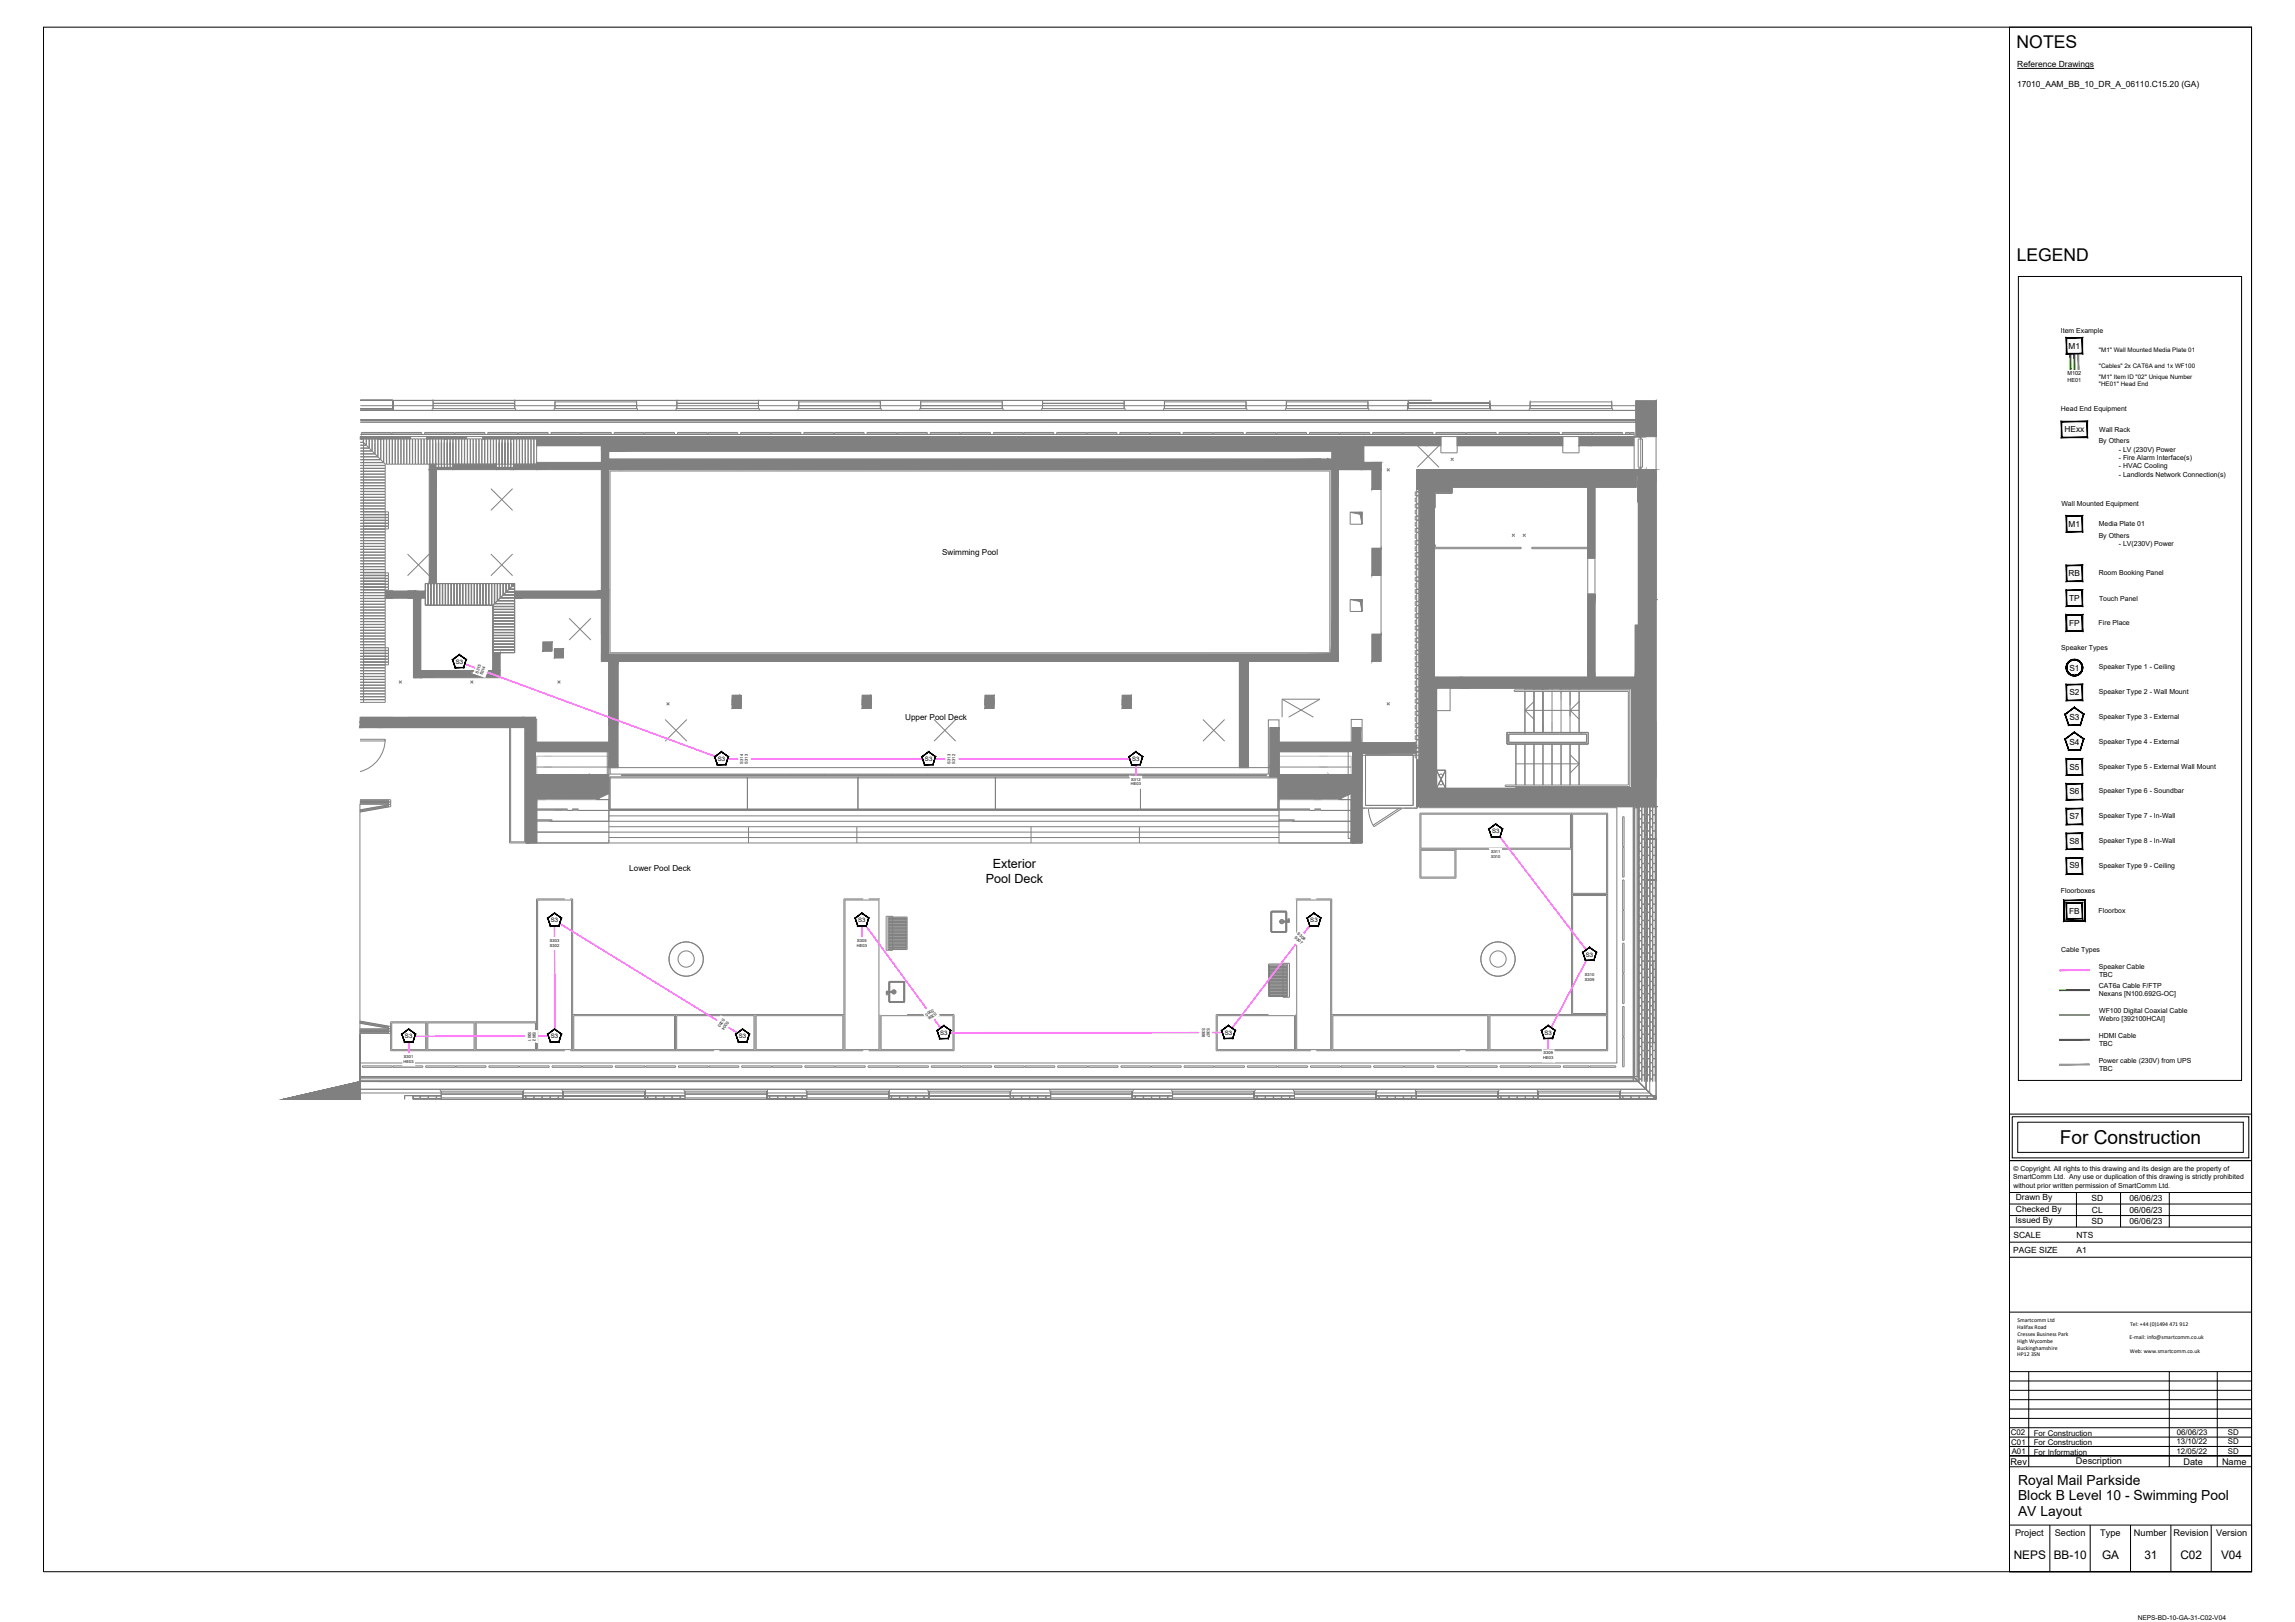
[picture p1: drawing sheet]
<svg xmlns="http://www.w3.org/2000/svg" width="841mm" height="594mm" viewBox="0 0 841 594" stroke-linecap="round" stroke-linejoin="round" font-family="sans-serif">
<defs><g id="words">
<text font-size="7" x="754.8" y="419.1">For Construction</text>
<g font-size="6.4">
<text x="739" y="17.8">NOTES</text>
<text x="739" y="95.7">LEGEND</text>
</g>
<g font-size="5.1">
<text x="739.5" y="544">Royal Mail Parkside</text>
<text x="739.5" y="549.5">Block B Level 10 - Swimming Pool</text>
<text x="739.5" y="555.1">AV Layout</text>
</g>
<g font-size="4.6">
<text x="363.8" y="317.7">Exterior</text>
<text x="361.3" y="323.3">Pool Deck</text>
</g>
<g font-size="4.3">
<text x="738" y="570.8">NEPS</text>
<text x="752.6" y="570.8">BB-10</text>
<text x="770.3" y="570.8">GA</text>
<text x="785.8" y="570.8">31</text>
<text x="799" y="570.8">C02</text>
<text x="813.9" y="570.8">V04</text>
</g>
<g font-size="3.4">
<text x="736.8" y="536.4">Rev</text>
<text x="760.8" y="536.1">Description</text>
<text x="800.1" y="536.4">Date</text>
<text x="814.3" y="536.4">Name</text>
<text x="738.4" y="562.6">Project</text>
<text x="753" y="562.7">Section</text>
<text x="769.6" y="562.6">Type</text>
<text x="782" y="562.6">Number</text>
<text x="796.4" y="562.6">Revision</text>
<text x="812.1" y="562.6">Version</text>
</g>
<g font-size="3.1">
<text x="739.3" y="24.4">Reference Drawings</text>
<text x="739.2" y="31.8">17010_AAM_BB_10_DR_A_06110.C15.20 (GA)</text>
<text x="738.7" y="439.7">Drawn By</text>
<text x="738.8" y="443.9">Checked By</text>
<text x="766.4" y="440">SD</text>
<text x="780.4" y="440">06/06/23</text>
<text x="738.6" y="448.1">Issued By</text>
<text x="766.4" y="448.4">SD</text>
<text x="766.6" y="444.2">CL</text>
<text x="780.4" y="444.2">06/06/23</text>
<text x="780.4" y="448.4">06/06/23</text>
<text x="737.8" y="453.4">SCALE</text>
<text x="760.9" y="453.3">NTS</text>
<text x="737.7" y="459">PAGE SIZE</text>
<text x="760.9" y="458.8">A1</text>
</g>
<g font-size="3">
<text x="758.1" y="127.7">M1</text>
<text x="756.5" y="158.4">HExx</text>
<text x="758.1" y="192.9">M1</text>
<text x="345.2" y="203.2">Swimming Pool</text>
<text x="758.1" y="211.1">RB</text>
<text x="758.2" y="220.2">TP</text>
<text x="758.2" y="229.3">TP</text>
<text x="758.2" y="229.3">F</text>
<text x="758.3" y="245.6">S1</text>
<text x="758.3" y="254.7">S2</text>
<text x="331.7" y="263.8">Upper Pool Deck</text>
<text x="758.3" y="263.8">S3</text>
<text x="758.3" y="272.9">S4</text>
<text x="758.3" y="282">S5</text>
<text x="758.3" y="290.8">S6</text>
<text x="758.3" y="299.9">S7</text>
<text x="758.3" y="309">S8</text>
<text x="230.6" y="319.1">Lower Pool Deck</text>
<text x="758.3" y="318.1">S9</text>
<text x="758.2" y="334.7">FB</text>
</g>
<g font-size="2.9">
<text x="736.9" y="525.6">C02</text>
<text x="745.3" y="525.9">For Construction</text>
<text x="797.7" y="525.6">06/06/23</text>
<text x="816.4" y="525.6">SD</text>
<text x="737.1" y="529.1">C01</text>
<text x="737.2" y="532.5">A01</text>
<text x="745.3" y="529.4">For Construction</text>
<text x="745.3" y="532.9">For Information</text>
<text x="797.6" y="529.1">13/10/22</text>
<text x="797.6" y="532.5">12/05/22</text>
<text x="816.4" y="529.1">SD</text>
<text x="816.4" y="532.5">SD</text>
</g>
<g font-size="2.5">
<text x="755.2" y="122.1">Item Example</text>
<text x="755.3" y="150.7">Head End Equipment</text>
<text x="769.2" y="158.2">Wall Rack</text>
<text x="769.1" y="162.4">By Others</text>
<text x="776.5" y="165.4">- LV (230V) Power</text>
<text x="776.5" y="168.5">- Fire Alarm Interface(s)</text>
<text x="776.5" y="171.5">- HVAC Cooling</text>
<text x="776.5" y="174.6">- Landlords Network Connection(s)</text>
<text x="755.4" y="185.2">Wall Mounted Equipment</text>
<text x="769.1" y="192.7">Media Plate 01</text>
<text x="769.1" y="196.9">By Others</text>
<text x="776.5" y="200">- LV(230V) Power</text>
<text x="769.1" y="210.6">Room Booking Panel</text>
<text x="769.2" y="220">Touch Panel</text>
<text x="769.1" y="229.1">Fire Place</text>
<text x="755.4" y="237.9">Speaker Types</text>
<text x="769.2" y="245.2">Speaker Type 1 - Ceiling</text>
<text x="769.2" y="254.3">Speaker Type 2 - Wall Mount</text>
<text x="769.2" y="263.4">Speaker Type 3 - External</text>
<text x="769.2" y="272.5">Speaker Type 4 - External</text>
<text x="769.2" y="281.5">Speaker Type 5 - External Wall Mount</text>
<text x="769.2" y="290.6">Speaker Type 6 - Soundbar</text>
<text x="769.2" y="299.7">Speaker Type 7 - In-Wall</text>
<text x="769.2" y="308.8">Speaker Type 8 - In-Wall</text>
<text x="769.2" y="317.9">Speaker Type 9 - Ceiling</text>
<text x="755.3" y="327.2">Floorboxes</text>
<text x="769.1" y="334.5">Floorbox</text>
<text x="755.3" y="348.8">Cable Types</text>
<text x="769.2" y="354.8">Speaker Cable</text>
<text x="769.2" y="357.8">TBC</text>
<text x="769.1" y="364.9">Nexans [N100.692G-OC]</text>
<text x="769.2" y="361.8">CAT6a Cable F/FTP</text>
<text x="769.2" y="370.9">WF100 Digital Coaxial Cable</text>
<text x="769.2" y="374">Webro [392100HCAI]</text>
<text x="769.1" y="380.2">HDMI Cable</text>
<text x="769.2" y="383.3">TBC</text>
<text x="769.1" y="389.3">Power cable (230V) from UPS</text>
<text x="769.2" y="392.4">TBC</text>
<text x="737.8" y="431.9">SmartComm Ltd. Any use or duplication of this drawing is strictly prohibited</text>
<text x="737.9" y="428.9">© Copyright. All rights to this drawing and its design are the property of</text>
<text x="737.9" y="434.9">without prior written permission of SmartComm Ltd.</text>
</g>
<text font-size="2.4" x="783.4" y="593.5">NEPS-BD-10-GA-31-C02-V04</text>
<g font-size="2.3">
<text x="769.2" y="128.8">&quot;M1&quot; Wall Mounted Media Plate 01</text>
<text x="769.2" y="134.6">&quot;Cables&quot; 2x CAT6A and 1x WF100</text>
<text x="769.2" y="138.8">&quot;M1&quot; Item ID &quot;02&quot; Unique Number</text>
<text x="769.2" y="141.4">&quot;HE01&quot; Head End</text>
</g>
<g font-size="2.2">
<text x="167" y="243.2">S3</text>
<text x="263.1" y="278.8">S3</text>
<text x="339" y="278.8">S3</text>
<text x="414.9" y="278.8">S3</text>
<text x="546.8" y="305.2">S3</text>
<text x="201.9" y="337.9">S3</text>
<text x="314.5" y="337.9">S3</text>
<text x="480.2" y="337.9">S3</text>
<text x="581.2" y="350.4">S3</text>
<text x="148.4" y="380.3">S3</text>
<text x="201.9" y="380.3">S3</text>
<text x="270.8" y="380.3">S3</text>
<text x="344.6" y="379.1">S3</text>
<text x="448.8" y="379">S3</text>
<text x="566" y="379">S3</text>
</g>
<g font-size="2.1">
<text x="739.4" y="484.3">Smartcomm Ltd</text>
<text x="780.6" y="485.6">Tel: +44 (0)1494 471 912</text>
<text x="739.3" y="486.8">Halifax Road</text>
<text x="739.3" y="491.8">High Wycombe</text>
<text x="739.3" y="489.3">Cressex Business Park</text>
<text x="780.4" y="490.5">E-mail: info@smartcomm.co.uk</text>
<text x="739.3" y="494.3">Buckinghamshire</text>
<text x="739.3" y="496.8">HP12 3SN</text>
<text x="780.5" y="495.5">Web: www.smartcomm.co.uk</text>
</g>
<g font-size="2">
<text x="757.7" y="137.5">M102</text>
<text x="757.7" y="139.9">HE01</text>
</g>
<g font-size="1.5">
<text x="175.2" y="246.7" transform="rotate(-70 175.2 246.7)">S315</text>
<text x="176.8" y="247.3" transform="rotate(-70 176.8 247.3)">S314</text>
<text x="272.4" y="279.7" transform="rotate(-90 272.4 279.7)">S314</text>
<text x="274.1" y="279.7" transform="rotate(-90 274.1 279.7)">S313</text>
<text x="348.3" y="279.7" transform="rotate(-90 348.3 279.7)">S313</text>
<text x="350" y="279.7" transform="rotate(-90 350 279.7)">S312</text>
<text x="414.4" y="287.6">HE03</text>
<text x="414.5" y="285.9">S312</text>
<text x="546.4" y="312.4">S311</text>
<text x="546.4" y="314.1">S310</text>
<text x="201.5" y="345">S303</text>
<text x="201.5" y="346.7">S302</text>
<text x="314" y="346.7">HE03</text>
<text x="314.1" y="345">S305</text>
<text x="474.2" y="343.6" transform="rotate(38 474.2 343.6)">S307</text>
<text x="475.3" y="342.3" transform="rotate(38 475.3 342.3)">S308</text>
<text x="580.8" y="357.5">S310</text>
<text x="580.8" y="359.3">S309</text>
<text x="341.8" y="369.4" transform="rotate(145 341.8 369.4)">S305</text>
<text x="342.8" y="370.8" transform="rotate(145 342.8 370.8)">S306</text>
<text x="193.6" y="377.8" transform="rotate(90 193.6 377.8)">S301</text>
<text x="195.3" y="377.8" transform="rotate(90 195.3 377.8)">S302</text>
<text x="264.9" y="373" transform="rotate(122 264.9 373)">S303</text>
<text x="266.3" y="373.9" transform="rotate(122 266.3 373.9)">S304</text>
<text x="440.5" y="376.5" transform="rotate(90 440.5 376.5)">S306</text>
<text x="442.2" y="376.5" transform="rotate(90 442.2 376.5)">S307</text>
<text x="147.9" y="389.2">HE03</text>
<text x="148" y="387.5">S301</text>
<text x="565.5" y="387.9">HE03</text>
<text x="565.6" y="386.2">S309</text>
</g>
</g></defs>
<!-- layer: SC - Title Sheet - Block -->
<g fill="none" stroke="#000" stroke-width=".37">
<path d="M15.9 10h809.2v565.7h-809.2zM736.4 10h88.7v565.7h-88.7zM739.3 25.1h28.1M736.4 408.1h88.7v17h-88.7zM737.4 409h86.7v15.1h-86.7zM739.4 411h82.7v11.1h-82.7zM736.4 425.1h88.7v150.6h-88.7zM736.4 436.8h88.7M760.9 436.8v12.6M777.1 436.8v12.6M795 436.8v12.6M736.4 449.4h88.7"/>
<path d="M736.4 445.2h88.7M736.4 441h88.7M736.4 455h88.7M736.4 460.5h88.7M736.4 480.6h88.7M736.4 519.5h88.7M736.4 516.1h88.7M736.4 512.6h88.7M736.4 509.2h88.7M736.4 505.8h88.7M736.4 502.4h88.7M743.4 502.4v34.8"/>
<path d="M795 502.4v34.8M812.5 502.4v34.8M736.4 537.2h88.7M736.4 533.2h88.7M736.4 529.8h88.7M736.4 526.4h88.7M736.4 522.9h88.7M736.4 558.6h88.7v17.1M751.2 558.6v17.1M766 558.6v17.1M780.8 558.6v17.1M795.5 558.6v17.1"/>
<path d="M810.3 558.6v17.1"/>
</g>
<!-- layer: GA_17010_AAM_BB_10_DR_A_06110.C15.20|281_Columns -->
<g fill="#808080" stroke="#808080" stroke-width=".37">
<path d="M319.3 254.7l-.3 3.3h.3zM319 254.7h.3l-.3 3.3z"/>
<path d="M319 254.7l-3 3.3h3zM316 254.7h3l-3 3.3z"/>
<path d="M364.3 254.7l-3.3 3.3h3.3zM361 254.7h3.3l-3.3 3.3z"/>
<path d="M414.6 254.7l-3.3 3.3h3.3zM411.3 254.7h3.3l-3.3 3.3z"/>
<path d="M202.3 235.2l-3.3 3.3h3.3zM199 235.2h3.3l-3.3 3.3z"/>
<path d="M271.6 254.7l-.6 3.3h.6zM271 254.7h.6l-.6 3.3z"/>
<path d="M271 254.7l-2.7 3.3h2.7zM268.3 254.7h2.7l-2.7 3.3z"/>
<path d="M499.7 159.9l-10.3 10.3h10.3zM489.4 159.9h10.3l-10.3 10.3z"/>
<path d="M524.5 180.2h7.7v-2.9zM524.5 177.3h7.7l-7.7 2.9z"/>
<path d="M603.2 174l-3 9.3h3zM600.2 174h3l-3 9.3z"/>
<path d="M206.5 237.6l-3.3 3.3h3.3zM203.2 237.6h3.3l-3.3 3.3z"/>
<path d="M319.3 256.1l-3.3 3.4h3.3zM316 256.1h3.3l-3.3 3.4z"/>
<path d="M271.6 256.1l-3.3 3.4h3.3zM268.3 256.1h3.3l-3.3 3.4z"/>
<path d="M364.3 256.1l-3.3 3.4h3.3zM361 256.1h3.3l-3.3 3.4z"/>
<path d="M414.6 256.1l-3.3 3.4h3.3zM411.3 256.1h3.3l-3.3 3.4z"/>
<path d="M506.1 172l-3.3 7.3h3.3zM502.8 172h3.3l-3.3 7.3z"/>
<path d="M506.1 200.8l-3.3 10h3.3zM502.8 200.8h3.3l-3.3 10z"/>
<path d="M506.1 232.3l-3.3 9.9h3.3zM502.8 232.3h3.3l-3.3 9.9z"/>
<path d="M603.2 176.2l-3 7.2h3zM600.2 176.2h3l-3 7.2z"/>
</g>
<!-- layer: GA_17010_AAM_BB_10_DR_A_06110.C15.20|A-WALL-PATT -->
<g fill="#808080" stroke="#808080" stroke-width=".37">
<path d="M131.9 396.1l-.1 6.5z"/>
<path d="M131.8 379v.2z"/>
<path d="M599.6 146.7l7.2 .1-7.2 13.1z"/>
<path d="M131.9 265.2h.4l-.4 .8z"/>
<path d="M131.9 262.7h.4l-.4 2z"/>
<path d="M132.1 159.9h.2l-.2 .5z"/>
<path d="M488.2 283.7h7.4v7.4z"/>
<path d="M495.2 290.7l.4 .4v1.3z"/>
<path d="M468.7 283.7l8.7 8.7h-.8z"/>
<path d="M486.9 168.2h1.2v1.2z"/>
<path d="M226.9 172l257.1-3.8 3.8 3.8z"/>
<path d="M131.8 396.2v6.4zM103.7 402.6l28.1-6.4v6.4zM103.7 402.6l28.1-6.4v6.4zM103.7 402.6l28.1-6.4z"/>
<path d="M606.9 173.3l-6.5 122.1h6.5zM600.4 173.3h6.5l-6.5 122.1z"/>
<path d="M131.8 379.2l.1 16.9zM131.9 379v17.1z"/>
<path d="M519.2 295.4h81.2v-6.5zM519.2 288.9h81.2l-81.2 6.5z"/>
<path d="M525.6 172l-5.1 116.9h5.1zM520.5 172h5.1l-5.1 116.9z"/>
<path d="M520.5 278.4l-1.3 10.5h1.3zM519.2 278.4h1.3l-1.3 10.5z"/>
<path d="M520.5 172l-1.3 7.3h1.3zM519.2 172h1.3l-1.3 7.3z"/>
<path d="M525.6 178.5h74v-6.5zM525.6 172h74l-74 6.5z"/>
<path d="M196.2 265.5l-3.1 42.8h3.1zM193.1 265.5h3.1l-3.1 42.8z"/>
<path d="M600.4 173.3h6.5v-1.3zM600.4 172h6.5l-6.5 1.3z"/>
<path d="M600.4 172l-.8 1.3h.8zM599.6 172h.8l-.8 1.3z"/>
<path d="M606.8 146.8l.1 13.1zM606.8 146.8l-7.2 13.1h7.3z"/>
<path d="M498.7 275.3l-3.1 33h3.1zM495.6 275.3h3.1l-3.1 33z"/>
<path d="M193.1 266.5l-.4 42.2h.4zM192.7 266.5h.4l-.4 42.2z"/>
<path d="M193.1 308.7h3.6v-.4zM193.1 308.3h3.6l-3.6 .4z"/>
<path d="M196.7 292.9l-.5 15.4h.5zM196.2 292.9h.5l-.5 15.4z"/>
<path d="M495.6 292.9l-.4 15.9h.4zM495.2 292.9h.4l-.4 15.9z"/>
<path d="M499.2 275.4l-.5 32.9h.5zM498.7 275.4h.5l-.5 32.9z"/>
<path d="M535.2 252h66.7v-3.9zM535.2 248.1h66.7l-66.7 3.9z"/>
<path d="M526.5 252h8.7v-3.9zM526.5 248.1h8.7l-8.7 3.9z"/>
<path d="M601.9 252l-4 40.7h4zM597.9 252h4l-4 40.7z"/>
<path d="M523.2 292.7h74.7v-4zM523.2 288.7h74.7l-74.7 4z"/>
<path d="M523.2 288.7l-.7 4h.7zM522.5 288.7h.7l-.7 4z"/>
<path d="M526.5 248.1l-4 40.6h4zM522.5 248.1h4l-4 40.6z"/>
<path d="M603.2 172l-.6 2h.6zM602.6 172h.6l-.6 2z"/>
<path d="M599.9 174h2.7v-2zM599.9 172h2.7l-2.7 2z"/>
<path d="M599.9 159.9h3.3zM599.9 159.9h3.3z"/>
<path d="M598.7 159.9h1.2zM598.7 159.9h1.2z"/>
<path d="M583.3 163.2h15.4v-3.3zM583.3 159.9h15.4l-15.4 3.3z"/>
<path d="M578.7 163.2h4.6v-3.3zM578.7 159.9h4.6l-4.6 3.3z"/>
<path d="M534 163.2h38.7v-3.3zM534 159.9h38.7l-38.7 3.3z"/>
<path d="M522.8 163.2h5.2v-3.3zM522.8 159.9h5.2l-5.2 3.3z"/>
<path d="M524.5 172.7l-3.3 75.4h3.3zM521.2 172.7h3.3l-3.3 75.4z"/>
<path d="M603.2 183.3l-2.6 48.3h2.6zM600.6 183.3h2.6l-2.6 48.3z"/>
<path d="M223 242.2h267.5v-2.6zM223 239.6h267.5l-267.5 2.6z"/>
<path d="M522.5 272.1l-2 3.3h2zM520.5 272.1h2l-2 3.3z"/>
<path d="M518.6 275.4l.6-.1zM518.6 275.3h.6z"/>
<path d="M519.2 273.1l-.6 .9h.6zM518.6 273.1h.6l-.6 .9z"/>
<path d="M499.2 275.4h19.4v-3.3zM499.2 272.1h19.4l-19.4 3.3z"/>
<path d="M499.2 272.1l-.5 3.3h.5zM498.7 272.1h.5l-.5 3.3z"/>
<path d="M490.7 163.2h32.1v-3.3zM490.7 159.9h32.1l-32.1 3.3z"/>
<path d="M490.5 169.4l-2.7 70.2h2.7zM487.8 169.4h2.7l-2.7 70.2z"/>
<path d="M152.2 219.1h3.7v-2.6zM152.2 216.5h3.7l-3.7 2.6z"/>
<path d="M154.2 219.1l-2 29.1h2zM152.2 219.1h2l-2 29.1z"/>
<path d="M152.2 219.1l-.7 29.1h.7zM151.5 219.1h.7l-.7 29.1z"/>
<path d="M154.2 248.2h29.1v-2.6zM154.2 245.6h29.1l-29.1 2.6z"/>
<path d="M183.3 239l-2.7 6.6h2.7zM180.6 239h2.7l-2.7 6.6z"/>
<path d="M192 266h4.2v-3.3zM192 262.7h4.2l-4.2 3.3z"/>
<path d="M132.3 266h59.7v-.8zM132.3 265.2h59.7l-59.7 .8z"/>
<path d="M132.3 264.9h59.7v-2.2zM132.3 262.7h59.7l-59.7 2.2z"/>
<path d="M131.9 266h.4zM132.3 265.2l-.4 .8h.4z"/>
<path d="M131.9 264.7l.4 .2zM132.3 262.7l-.4 2 .4 .2z"/>
<path d="M196.6 163.2h23.8v-3.3zM196.6 159.9h23.8l-23.8 3.3z"/>
<path d="M186.9 160.7h9.7v-.8zM186.9 159.9h9.7l-9.7 .8z"/>
<path d="M176.9 160.7h10v-.8zM176.9 159.9h10l-10 .8z"/>
<path d="M162.8 160.7h8.2v-.8zM162.8 159.9h8.2l-8.2 .8z"/>
<path d="M156.4 160.7h6.4v-.8zM156.4 159.9h6.4l-6.4 .8z"/>
<path d="M138.8 160.7h11.6v-.8zM138.8 159.9h11.6l-11.6 .8z"/>
<path d="M132.3 160.7h6.5v-.8zM132.3 159.9h6.5l-6.5 .8z"/>
<path d="M132.1 160.4l.2 .3h-.2zM132.3 159.9l-.2 .5 .2 .3z"/>
<path d="M196.2 275.2h26.9v-3.3zM196.2 271.9h26.9l-26.9 3.3z"/>
<path d="M226.4 242.2l-3.3 38.9h3.3zM223.1 242.2h3.3l-3.3 38.9z"/>
<path d="M468.7 275.2h26.9v-3.3zM468.7 271.9h26.9l-26.9 3.3z"/>
<path d="M468.7 266.5l-3.3 18h3.3zM465.4 266.5h3.3l-3.3 18z"/>
<path d="M188.6 219.1h31.8v-2.6zM188.6 216.5h31.8l-31.8 2.6z"/>
<path d="M457.5 242.2l-3.3 38.9h3.3zM454.2 242.2h3.3l-3.3 38.9z"/>
<path d="M601.9 231.6l-1.3 16.5h1.3zM600.6 231.6h1.3l-1.3 16.5z"/>
<path d="M600.6 229l-1.4 19.1h1.4zM599.2 229h1.4l-1.4 19.1z"/>
<path d="M584.5 217.6l-1.2 30.4h1.2zM583.3 217.6h1.2l-1.2 30.4z"/>
<path d="M583.3 217.6l-1.5 30.4h1.5zM581.8 217.6h1.5l-1.5 30.4z"/>
<path d="M584.5 174l-2.7 30.4h2.7zM581.8 174h2.7l-2.7 30.4z"/>
<path d="M141.2 219.1h11v-2.6zM141.2 216.5h11l-11 2.6z"/>
<path d="M196.6 172h23.8v-2.6zM196.6 169.4h23.8l-23.8 2.6z"/>
<path d="M188.2 172h8.4v-2zM188.2 170h8.4l-8.4 2z"/>
<path d="M181.9 172h6.3v-.8zM181.9 171.2h6.3l-6.3 .8z"/>
<path d="M165.9 172h16v-2zM165.9 170h16l-16 2z"/>
<path d="M159.7 172h6.2v-.8zM159.7 171.2h6.2l-6.2 .8z"/>
<path d="M157.3 172h2.4v-2zM157.3 170h2.4l-2.4 2z"/>
<path d="M491.1 163.2l-.4 2h.4zM490.7 163.2h.4l-.4 2z"/>
<path d="M223 165.2h267.7v-5.3zM223 159.9h267.7l-267.7 5.3z"/>
<path d="M223 215.8l-.1 26.4zM222.9 215.8v26.4z"/>
<path d="M222.9 215.8l-2.5 26.4h2.5zM220.4 215.8h2.5l-2.5 26.4z"/>
<path d="M499.2 172h6.9v-2.6zM499.2 169.4h6.9l-6.9 2.6z"/>
<path d="M490.5 172h8.7v-2.6zM490.5 169.4h8.7l-8.7 2.6z"/>
<path d="M159.9 172l-2.6 41.7h2.6zM157.3 172h2.6l-2.6 41.7z"/>
<path d="M223 159.9l-2.6 55.9h2.6zM220.4 159.9h2.6l-2.6 55.9z"/>
<path d="M196.2 266l-3.1 42.3h3.1zM193.1 266h3.1l-3.1 42.3z"/>
<path d="M498.7 266.5l-3.1 41.8h3.1zM495.6 266.5h3.1l-3.1 41.8z"/>
<path d="M491.1 165.2l-3 4.2h3zM488.1 165.2h3l-3 4.2z"/>
<path d="M495.2 290.7v1.2l.4 .5zM495.2 291.9l.4 .5h-.4z"/>
<path d="M488.2 283.7l6.1 7.4 .9-.4zM486.9 283.7h1.3l6.1 7.4z"/>
<path d="M486.9 283.7l4.5 8.7 2.9-1.3zM482.7 283.7h4.2l4.5 8.7z"/>
<path d="M482.7 283.7l-5.3 8.7h14zM468.7 283.7h14l-5.3 8.7z"/>
<path d="M468.7 283.7v.8l7.9 7.9zM468.7 284.5l7.9 7.9h-7.9z"/>
<path d="M486.9 168.2l.9 1.2h.3zM486.6 168.2h.3l.9 1.2z"/>
<path d="M486.6 168.2l1.2 3.8v-2.6zM484 168.2h2.6l1.2 3.8z"/>
<path d="M223 168.2l3.9 3.8 257.1-3.8zM223 168.2l3.9 3.8h-3.9z"/>
</g>
<g fill="none" stroke="#808080" stroke-width=".37">
<path d="M180.6 230.8v14.8M600.4 295.5h.2v2.8h-.2M600.4 298.5h.2v2.8h-.2M600.7 295.4v1.5h.9v-1.5M600.7 297h.9v2.8h-.9zM600.7 300h.9v2.8h-.9zM601.7 295.5h.9v2.8h-.9zM601.7 298.5h.9v2.8h-.9zM602.7 295.4v1.5h.9v-1.5M602.7 297h.9v2.8h-.9zM602.7 300h.9v2.8h-.9zM603.7 295.5h.9v2.8h-.9z"/>
<path d="M603.7 298.5h.9v2.8h-.9zM604.7 295.4v1.5h.9v-1.5M604.7 297h.9v2.8h-.9zM604.7 300h.9v2.8h-.9zM605.7 295.5h.9v2.8h-.9zM605.7 298.5h.9v2.8h-.9zM606.7 295.4v1.5h.2M606.9 297h-.2v2.8h.2M606.9 300h-.2v2.8h.2M600.4 301.5h.2v2.8h-.2M600.4 304.4h.2v2.9h-.2M600.4 307.4h.2v2.9h-.2"/>
<path d="M600.4 310.4h.2v2.8h-.2M600.4 313.4h.2v2.8h-.2M600.4 316.3h.2v2.9h-.2M600.4 319.3h.2v2.9h-.2M600.7 302.9h.9v2.9h-.9zM600.7 305.9h.9v2.9h-.9zM600.7 308.9h.9v2.8h-.9zM600.7 311.9h.9v2.8h-.9zM600.7 314.9h.9v2.8h-.9zM600.7 317.8h.9v2.9h-.9zM601.7 301.5h.9v2.8h-.9zM601.7 304.4h.9v2.9h-.9z"/>
<path d="M601.7 307.4h.9v2.9h-.9zM601.7 310.4h.9v2.8h-.9zM601.7 313.4h.9v2.8h-.9zM601.7 316.3h.9v2.9h-.9zM601.7 319.3h.9v2.9h-.9zM602.7 302.9h.9v2.9h-.9zM602.7 305.9h.9v2.9h-.9zM602.7 308.9h.9v2.8h-.9zM602.7 311.9h.9v2.8h-.9zM602.7 314.9h.9v2.8h-.9zM602.7 317.8h.9v2.9h-.9zM603.7 301.5h.9v2.8h-.9z"/>
<path d="M603.7 304.4h.9v2.9h-.9zM603.7 307.4h.9v2.9h-.9zM603.7 310.4h.9v2.8h-.9zM603.7 313.4h.9v2.8h-.9zM603.7 316.3h.9v2.9h-.9zM603.7 319.3h.9v2.9h-.9zM604.7 302.9h.9v2.9h-.9zM604.7 305.9h.9v2.9h-.9zM604.7 308.9h.9v2.8h-.9zM604.7 311.9h.9v2.8h-.9zM604.7 314.9h.9v2.8h-.9zM604.7 317.8h.9v2.9h-.9z"/>
<path d="M605.7 301.5h.9v2.8h-.9zM605.7 304.4h.9v2.9h-.9zM605.7 307.4h.9v2.9h-.9zM605.7 310.4h.9v2.8h-.9zM605.7 313.4h.9v2.8h-.9zM605.7 316.3h.9v2.9h-.9zM605.7 319.3h.9v2.9h-.9zM606.9 302.9h-.2v2.9h.2M606.9 305.9h-.2v2.9h.2M606.9 308.9h-.2v2.8h.2M606.9 311.9h-.2v2.8h.2M606.9 314.9h-.2v2.8h.2"/>
<path d="M606.9 317.8h-.2v2.9h.2M600.4 322.3h.2v2.8h-.2M600.4 325.3h.2v2.8h-.2M600.4 328.3h.2v2.8h-.2M600.4 331.2h.2v2.9h-.2M600.4 334.2h.2v2.9h-.2M600.4 337.2h.2v2.8h-.2M600.7 320.8h.9v2.9h-.9zM600.7 323.8h.9v2.8h-.9zM600.7 326.8h.9v2.8h-.9zM600.7 329.7h.9v2.9h-.9zM600.7 332.7h.9v2.9h-.9z"/>
<path d="M600.7 335.7h.9v2.8h-.9zM600.7 338.7h.9v2.8h-.9zM601.7 322.3h.9v2.8h-.9zM601.7 325.3h.9v2.8h-.9zM601.7 328.3h.9v2.8h-.9zM601.7 331.2h.9v2.9h-.9zM601.7 334.2h.9v2.9h-.9zM601.7 337.2h.9v2.8h-.9zM602.7 320.8h.9v2.9h-.9zM602.7 323.8h.9v2.8h-.9zM602.7 326.8h.9v2.8h-.9zM602.7 329.7h.9v2.9h-.9z"/>
<path d="M602.7 332.7h.9v2.9h-.9zM602.7 335.7h.9v2.8h-.9zM602.7 338.7h.9v2.8h-.9zM603.7 322.3h.9v2.8h-.9zM603.7 325.3h.9v2.8h-.9zM603.7 328.3h.9v2.8h-.9zM603.7 331.2h.9v2.9h-.9zM603.7 334.2h.9v2.9h-.9zM603.7 337.2h.9v2.8h-.9zM604.7 320.8h.9v2.9h-.9zM604.7 323.8h.9v2.8h-.9zM604.7 326.8h.9v2.8h-.9z"/>
<path d="M604.7 329.7h.9v2.9h-.9zM604.7 332.7h.9v2.9h-.9zM604.7 335.7h.9v2.8h-.9zM604.7 338.7h.9v2.8h-.9zM605.7 322.3h.9v2.8h-.9zM605.7 325.3h.9v2.8h-.9zM605.7 328.3h.9v2.8h-.9zM605.7 331.2h.9v2.9h-.9zM605.7 334.2h.9v2.9h-.9zM605.7 337.2h.9v2.8h-.9zM606.9 320.8h-.2v2.9h.2M606.9 323.8h-.2v2.8h.2"/>
<path d="M606.9 326.8h-.2v2.8h.2M606.9 329.7h-.2v2.9h.2M606.9 332.7h-.2v2.9h.2M606.9 335.7h-.2v2.8h.2M606.9 338.7h-.2v2.8h.2M600.4 340.2h.2v2.8h-.2M600.4 343.1h.2v2.9h-.2M600.4 346.1h.2v2.9h-.2M600.4 349.1h.2v2.8h-.2M600.4 352.1h.2v2.8h-.2M600.4 355.1h.2v2.8h-.2M600.4 358h.2v2.9h-.2"/>
<path d="M600.7 341.7h.9v2.8h-.9zM600.7 344.6h.9v2.9h-.9zM600.7 347.6h.9v2.9h-.9zM600.7 350.6h.9v2.8h-.9zM600.7 353.6h.9v2.8h-.9zM600.7 356.5h.9v2.9h-.9zM600.7 359.5h.9v2.9h-.9zM601.7 340.2h.9v2.8h-.9zM601.7 343.1h.9v2.9h-.9zM601.7 346.1h.9v2.9h-.9zM601.7 349.1h.9v2.8h-.9zM601.7 352.1h.9v2.8h-.9z"/>
<path d="M601.7 355.1h.9v2.8h-.9zM601.7 358h.9v2.9h-.9zM602.7 341.7h.9v2.8h-.9zM602.7 344.6h.9v2.9h-.9zM602.7 347.6h.9v2.9h-.9zM602.7 350.6h.9v2.8h-.9zM602.7 353.6h.9v2.8h-.9zM602.7 356.5h.9v2.9h-.9zM602.7 359.5h.9v2.9h-.9zM603.7 340.2h.9v2.8h-.9zM603.7 343.1h.9v2.9h-.9zM603.7 346.1h.9v2.9h-.9z"/>
<path d="M603.7 349.1h.9v2.8h-.9zM603.7 352.1h.9v2.8h-.9zM603.7 355.1h.9v2.8h-.9zM603.7 358h.9v2.9h-.9zM604.7 341.7h.9v2.8h-.9zM604.7 344.6h.9v2.9h-.9zM604.7 347.6h.9v2.9h-.9zM604.7 350.6h.9v2.8h-.9zM604.7 353.6h.9v2.8h-.9zM604.7 356.5h.9v2.9h-.9zM604.7 359.5h.9v2.9h-.9zM605.7 340.2h.9v2.8h-.9z"/>
<path d="M605.7 343.1h.9v2.9h-.9zM605.7 346.1h.9v2.9h-.9zM605.7 349.1h.9v2.8h-.9zM605.7 352.1h.9v2.8h-.9zM605.7 355.1h.9v2.8h-.9zM605.7 358h.9v2.9h-.9zM606.9 341.7h-.2v2.8h.2M606.9 344.6h-.2v2.9h.2M606.9 347.6h-.2v2.9h.2M606.9 350.6h-.2v2.8h.2M606.9 353.6h-.2v2.8h.2M606.9 356.5h-.2v2.9h.2"/>
<path d="M606.9 359.5h-.2v2.9h.2M600.4 361h.2v2.9h-.2M600.4 364h.2v2.8h-.2M600.4 367h.2v2.8h-.2M600.4 369.9h.2v2.9h-.2M600.4 372.9h.2v2.9h-.2M600.4 375.9h.2v2.8h-.2M600.4 378.9h.2v2.8h-.2M600.7 362.5h.9v2.9h-.9zM600.7 365.5h.9v2.8h-.9zM600.7 368.5h.9v2.8h-.9zM600.7 371.4h.9v2.9h-.9z"/>
<path d="M600.7 374.4h.9v2.9h-.9zM600.7 377.4h.9v2.8h-.9zM601.7 361h.9v2.9h-.9zM601.7 364h.9v2.8h-.9zM601.7 367h.9v2.8h-.9zM601.7 369.9h.9v2.9h-.9zM601.7 372.9h.9v2.9h-.9zM601.7 375.9h.9v2.8h-.9zM601.7 378.9h.9v2.8h-.9zM602.7 362.5h.9v2.9h-.9zM602.7 365.5h.9v2.8h-.9zM602.7 368.5h.9v2.8h-.9z"/>
<path d="M602.7 371.4h.9v2.9h-.9zM602.7 374.4h.9v2.9h-.9zM602.7 377.4h.9v2.8h-.9zM603.7 361h.9v2.9h-.9zM603.7 364h.9v2.8h-.9zM603.7 367h.9v2.8h-.9zM603.7 369.9h.9v2.9h-.9zM603.7 372.9h.9v2.9h-.9zM603.7 375.9h.9v2.8h-.9zM603.7 378.9h.9v2.8h-.9zM604.7 362.5h.9v2.9h-.9zM604.7 365.5h.9v2.8h-.9z"/>
<path d="M604.7 368.5h.9v2.8h-.9zM604.7 371.4h.9v2.9h-.9zM604.7 374.4h.9v2.9h-.9zM604.7 377.4h.9v2.8h-.9zM605.7 361h.9v2.9h-.9zM605.7 364h.9v2.8h-.9zM605.7 367h.9v2.8h-.9zM605.7 369.9h.9v2.9h-.9zM605.7 372.9h.9v2.9h-.9zM605.7 375.9h.9v2.8h-.9zM605.7 378.9h.9v2.8h-.9zM606.9 362.5h-.2v2.9h.2"/>
<path d="M606.9 365.5h-.2v2.8h.2M606.9 368.5h-.2v2.8h.2M606.9 371.4h-.2v2.9h.2M606.9 374.4h-.2v2.9h.2M606.9 377.4h-.2v2.8h.2M600.4 381.9h.2v2.8h-.2M600.4 384.8h.2v2.9h-.2M600.4 387.8h.2v2.9h-.2M600.4 390.8h.2v2.8h-.2M600.4 393.8h.2v2.3M600.7 380.4h.9v2.8h-.9zM600.7 383.3h.9v2.9h-.9z"/>
<path d="M600.7 386.3h.9v2.9h-.9zM600.7 389.3h.9v2.8h-.9zM600.7 392.3h.9v2.8h-.9zM600.7 396.1v-.8h.9v.8M601.7 381.9h.9v2.8h-.9zM601.7 384.8h.9v2.9h-.9zM601.7 387.8h.9v2.9h-.9zM601.7 390.8h.9v2.8h-.9zM601.7 396.1v-2.3h.9v2.3M602.7 380.4h.9v2.8h-.9zM602.7 383.3h.9v2.9h-.9zM602.7 386.3h.9v2.9h-.9z"/>
<path d="M602.7 389.3h.9v2.8h-.9zM602.7 392.3h.9v2.8h-.9zM602.7 396.1v-.8h.9v.8M603.7 381.9h.9v2.8h-.9zM603.7 384.8h.9v2.9h-.9zM603.7 387.8h.9v2.9h-.9zM603.7 390.8h.9v2.8h-.9zM603.7 396.1v-2.3h.9v2.3M604.7 380.4h.9v2.8h-.9zM604.7 383.3h.9v2.9h-.9zM604.7 386.3h.9v2.9h-.9zM604.7 389.3h.9v2.8h-.9z"/>
<path d="M604.7 392.3h.9v2.8h-.9zM604.7 396.1v-.8h.9v.8M605.7 381.9h.9v2.8h-.9zM605.7 384.8h.9v2.9h-.9zM605.7 387.8h.9v2.9h-.9zM605.7 390.8h.9v2.8h-.9zM605.7 396.1v-2.3h.9v2.3M606.9 380.4h-.2v2.8h.2M606.9 383.3h-.2v2.9h.2M606.9 386.3h-.2v2.9h.2M606.9 389.3h-.2v2.8h.2M606.9 392.3h-.2v2.8h.2"/>
<path d="M606.9 395.3h-.2v.8M131.8 402.6h.1M151.4 402.4h1v.2M151.4 401.5h2.5v.8h-2.5M152.5 402.6v-.2h2.9v.2M154 401.5h2.9v.8h-2.9zM155.5 402.6v-.2h2.9v.2M157 401.5h2.9v.8h-2.9zM158.5 402.6v-.2h2.9v.2M161.7 402.4l-.2 .2M161.7 401.5h-1.7v.8h1.7M191.6 402.4h2.5v.2"/>
<path d="M191.6 401.5h1v.8h-1M192.8 401.5h2.8v.8h-2.8zM194.2 402.6v-.2h2.9v.2M195.7 401.5h2.9v.8h-2.9zM197.2 402.6v-.2h2.9v.2M198.7 401.5h2.9v.8h-2.9zM200.2 402.6v-.2h2.8v.2M201.7 401.5h2.8v.8h-2.8zM203.2 402.6v-.2h2.8v.2M206.4 402.4l-.2 .2M207.5 401.6l-2.8-.1v.8h1.7M207.6 401.6h2.9"/>
<path d="M210.6 401.6h2.9M213.6 401.6h2.8M216.6 401.6h2.8M219.6 401.6h2.8M222.5 401.6h2.9M225.5 401.6h2.9M228.5 401.6h2.8M231.5 401.6h2.8M234.4 401.6l2.9-.1v.8h-1M236.3 402.4h2.5v.2M237.4 401.5h2.9v.8h-2.9zM238.9 402.6v-.2h2.9v.2"/>
<path d="M240.4 401.5h2.8v.8h-2.8zM241.9 402.6v-.2h2.8v.2M243.4 401.5h2.8v.8h-2.8zM244.9 402.6v-.2h2.8v.2M246.4 401.5h2.8v.8h-2.8zM247.8 402.6v-.2h2.9v.2M251 402.4l-.2 .2M251 401.5h-1.7v.8h1.7M280.9 402.4h2.5v.2M280.9 401.5h1.1v.8h-1.1M282.1 401.5h2.8v.8h-2.8zM283.6 402.6v-.2h2.8v.2"/>
<path d="M285.1 401.5h2.8v.8h-2.8zM286.6 402.6v-.2h2.8v.2M288 401.5h2.9v.8h-2.9zM289.5 402.6v-.2h2.9v.2M291 401.5h2.9v.8h-2.9zM292.5 402.6v-.2h2.9v.2M295.7 402.4l-.2 .2M295.7 401.5h-1.7v.8h1.7M325.6 402.4h2.5v.2M325.6 401.5h1v.8h-1M326.8 401.5h2.8v.8h-2.8zM328.3 402.6v-.2h2.8v.2"/>
<path d="M329.7 401.5h2.9v.8h-2.9zM331.2 402.6v-.2h2.9v.2M332.7 401.5h2.9v.8h-2.9zM334.2 402.6v-.2h2.8v.2M335.7 401.5h2.8v.8h-2.8zM337.2 402.6v-.2h2.8v.2M340.4 402.4l-.2 .2M341.5 401.6l-2.8-.1v.8h1.7M341.7 401.6h2.8M344.6 401.6h2.9M347.6 401.6h2.8M350.6 401.6h2.8"/>
<path d="M353.6 401.6h2.8M356.5 401.6h2.9M359.5 401.6h2.9M362.5 401.6h2.8M365.5 401.6h2.8M368.4 401.6l2.9-.1v.8h-1M370.3 402.4h2.5v.2M371.4 401.5h2.9v.8h-2.9zM372.9 402.6v-.2h2.9v.2M374.4 401.5h2.9v.8h-2.9zM375.9 402.6v-.2h2.8v.2M377.4 401.5h2.8v.8h-2.8z"/>
<path d="M378.9 402.6v-.2h2.8v.2M380.4 401.5h2.8v.8h-2.8zM381.8 402.6v-.2h2.9v.2M385 402.4l-.2 .2M385 401.5h-1.7v.8h1.7M414.9 402.4h2.5v.2M414.9 401.5h1.1v.8h-1.1M416.1 401.5h2.8v.8h-2.8zM417.6 402.6v-.2h2.8v.2M419.1 401.5h2.8v.8h-2.8zM420.6 402.6v-.2h2.8v.2M422.1 401.5h2.8v.8h-2.8z"/>
<path d="M423.5 402.6v-.2h2.9v.2M425 401.5h2.9v.8h-2.9zM426.5 402.6v-.2h2.9v.2M429.7 402.4l-.2 .2M429.7 401.5h-1.7v.8h1.7M459.6 402.4h2.5v.2M459.6 401.5h1v.8h-1M460.8 401.5h2.8v.8h-2.8zM462.3 402.6v-.2h2.8v.2M463.7 401.5h2.9v.8h-2.9zM465.2 402.6v-.2h2.9v.2M466.7 401.5h2.9v.8h-2.9z"/>
<path d="M468.2 402.6v-.2h2.9v.2M469.7 401.5h2.8v.8h-2.8zM471.2 402.6v-.2h2.8v.2M474.4 402.4l-.2 .2M474.4 401.5h-1.7v.8h1.7M504.3 402.4h2.5v.2M504.3 401.5h1v.8h-1M505.4 401.5h2.9v.8h-2.9zM506.9 402.6v-.2h2.9v.2M508.4 401.5h2.9v.8h-2.9zM509.9 402.6v-.2h2.9v.2M511.4 401.5h2.8v.8h-2.8z"/>
<path d="M512.9 402.6v-.2h2.8v.2M514.4 401.5h2.8v.8h-2.8zM515.9 402.6v-.2h2.8v.2M519.1 402.4l-.3 .2M520.2 401.6l-2.9-.1v.8h1.8M520.3 401.6h2.9M523.3 401.6h2.9M526.3 401.6h2.8M529.3 401.6h2.8M532.2 401.6h2.9M535.2 401.6h2.9M538.2 401.6h2.8"/>
<path d="M541.2 401.6h2.8M544.2 401.6h2.8M547.1 401.6l2.9-.1v.8h-1M549 402.4h2.5v.2M550.1 401.5h2.8v.8h-2.8zM551.6 402.6v-.2h2.8v.2M553.1 401.5h2.8v.8h-2.8zM554.6 402.6v-.2h2.8v.2M556.1 401.5h2.8v.8h-2.8zM557.6 402.6v-.2h2.8v.2M559 401.5h2.9v.8h-2.9zM560.5 402.6v-.2h2.9v.2"/>
<path d="M563.7 402.4l-.2 .2M564.9 401.6l-2.9-.1v.8h1.7M565 401.6h2.8M568 401.6h2.8M570.9 401.6h2.9M573.9 401.6h2.9M576.9 401.6h2.9M579.9 401.6h2.8M582.9 401.6h2.8M585.8 401.6h2.9M588.8 401.6h2.9M591.8 401.6l2.8-.1v.8h-.9"/>
<path d="M593.7 402.4h2.4v.2M594.8 401.5h2.8v.8h-2.8zM596.3 402.6v-.2h2.8v.2M597.7 401.5h2.9v.8h-2.9zM599.2 402.6v-.2h2.9v.2M600.7 401.5h2.9v.8h-2.9zM602.2 402.6v-.2h2.9v.2M603.7 401.5h2.9v.8h-2.9zM606.9 402.4h-1.7v.2M606.9 401.5h-.2v.8h.2"/>
</g>
<!-- layer: GA_17010_AAM_BB_10_DR_A_06110.C15.20|210_Ext Walls -->
<g fill="#808080" stroke="#808080" stroke-width=".37">
<path d="M131.9 266h.4l-.4 .4z"/>
<path d="M216.2 283.7h6.9v7z"/>
<path d="M210.7 283.7l8.7 8.7h-14.5z"/>
<path d="M495.6 308.8h3.6v-.5zM495.6 308.3h3.6l-3.6 .5z"/>
<path d="M499.2 275.9h20v-.5zM499.2 275.4h20l-20 .5z"/>
<path d="M499.2 275.4v.5zM499.2 275.4v.5z"/>
<path d="M138.8 266.5h54.3v-.5zM138.8 266h54.3l-54.3 .5z"/>
<path d="M132.3 266.5h6.5v-.5zM132.3 266h6.5l-6.5 .5z"/>
<path d="M131.9 266.4l.4 .1zM132.3 266l-.4 .4 .4 .1z"/>
<path d="M216.2 283.7l3.2 8.7 3.7-1.7zM210.7 283.7h5.5l3.2 8.7z"/>
<path d="M196.2 283.7l8.7 8.7 5.8-8.7zM196.2 283.7l8.7 8.7h-8.7z"/>
</g>
<g fill="none" stroke="#808080" stroke-width=".37">
<path d="M132.1 154.6h467.5M132.1 153.7h467.8v6.2M132.1 159.9h18.3v.8M132.1 150.3h471.1v9.6M132.1 146.7h392.4M132.1 149.7h11.8M132.1 148.6h467.5M143.9 146.7v3.6M158.7 147.7h29.9M158.7 146.7v3M188.6 146.7v3M203.4 148.6h29.9"/>
<path d="M203.4 146.7v3M233.3 146.7v3M248 147.7h30M248 146.7v3M278 146.7v3M292.7 148.6h29.9M292.7 146.7v3M322.6 146.7v3M337.4 148.6h29.9M337.4 146.7v3M367.3 146.7v3M382 147.7h30"/>
<path d="M382 146.7v3M412 146.7v3M426.7 148.6h29.9M426.7 146.7v3M456.6 146.7v3M471.4 148.6h29.9M471.4 146.7v3M501.3 146.7v3M516.1 147.7h29.9M516.1 146.7v3M534 159.9h38.7v3.3h-38.7zM546 146.7v3"/>
<path d="M560.7 148.6h29.9M560.7 146.7v3M590.6 146.7v3M599.6 146.7v13.2M603.2 159.9h-24.5v3.3h20M606.9 146.8v13.1M156.4 160.7v-.8h14.6v.8M176.9 160.7v-.8h351.1v3.3h-36.9v6.2h15v2.6M196.6 163.2h23.8v6.2M220.4 172v44.5M223 172h264.8l.3-6.8h-265.1v74.4h264.8M223 168.2h265.1"/>
<path d="M490.5 172h12.3M524.5 177.3v-4.6h-3.3v75.4h80.7M581.8 174h2.7v74h-2.7zM598.7 172h-79.5v7.3M599.6 173.3h.8v222.8h-468.5M599.6 172v6.5h-74v110.4h74.8M599.9 172v2h.3M603.2 172v2M606.9 172v230.6M524.5 180.2v67.9M600.6 183.3v45.7h-1.4v19.1M603.2 183.3v48.3h-1.3v61.1h-79.4v-17.3h-2"/>
<path d="M141.2 219.1h2.9M141.2 216.5h2.9M149.4 219.1h2.8M149.4 216.5h2.8M151.5 219.1v29.1h2.7M154.2 219.1v26.5M220.4 219.1v23.1h270.1v-2.6M521.2 202h3.3M581.8 217.6h2.7M581.8 204.4h2.7M521.2 220.5h3.3M521.2 229.5h3.3"/>
<path d="M223.1 242.2v29.7h-26.9v-9.2h-64M226.4 242.2v38.9h-3.3v-5.9h-26.9v33.1M454.2 242.2v38.9h3.3v-38.9M522.5 248.1v24h-2M526.5 252h71.4v36.7h-71.4zM131.9 266h61.2v42.3h3.6M131.9 266.5h61.2M132.3 262.7v2.2M132.3 265.2v.8M192.7 266.5v42.2h4v-15.8h-.5M223.1 265.7h3.3M499.2 275.4v33.4h-4v-15.9h.4"/>
<path d="M499.2 275.9h20M518.6 272.1h-19.9v-5.6h-3.1v5.4h-26.9v-5.4h-3.3v18h3.3M519.2 278.4v17h88.3M519.2 275.4h-20.5v32.9M597.9 263.5h4M600.4 264.2h6.5M603 264.2v20.9M196.2 296.8h.5M196.2 292.4h23.2M196.2 296.4h11.8M209.7 296.4h2.3M468.7 296.4h11.4"/>
<path d="M468.7 283.7h26.9M481.7 296.4h2.3M491.4 292.4h-22.7v-17.2h26.9v33.6M495.2 296.8h.4M495.2 292.4h.4M495.2 296.4h.4M498.7 296.8h.5M597.9 285.1h9M598.5 295.4v98.9M599 295.8h1.3v98.5h-1.3zM599.9 292.7v103h-468.1M601.9 292h1.3v107h-471.4"/>
<path d="M604.6 295.4v104.9h-472.8M196.2 300.8h.5M196.2 304.8h.5M196.2 300.3h6.2M196.2 304.3h.5M223.1 307.6v.7M468.7 300.3h5.7M495.2 300.8h.4M495.2 304.8h.4M495.2 308.3h4M495.2 300.3h.4M495.2 304.3h.4"/>
<path d="M498.7 300.8h.5M498.7 304.8h.5M603.2 307.3h3.7M603.2 322.4h3.7M603.9 352h3M605.8 352v29.9M131.8 379l.1 23.6M131.8 394.3h466.7M131.9 394.8h466.6v1.2h-466.6M132 399v3.6M132.1 399v3.6M161.7 399.7v2.9"/>
<path d="M191.6 399.7v2.9M206.4 399.7v2.9M236.3 399.7v2.9M251 399.7v2.9M280.9 399.7v2.9M281 399.7v2.9M295.7 399.7v2.9M325.6 399.7v2.9M340.4 399.7v2.9M370.3 399.7v2.9M385 399.7v2.9M414.9 399.7v2.9"/>
<path d="M415 399.7v2.9M429.7 399.7v2.9M459.6 399.7v2.9M474.4 399.7v2.9M504.3 399.7v2.9M519 399.7v2.9M519.1 399.7v2.9M548.9 399.7l.1 2.9M563.7 399.7v2.9M593.6 399.7l.1 2.9M598.5 394.3l8.4 8.3M603.9 381.9h3"/>
<path d="M151.4 401.3v1.3h455.5M161.7 401.3h-13.4v1.3M161.7 400.8h29.9M191.6 401.3h59.4M206.4 401.6h29.9M251 400.8h30M280.9 401.3h14.8M295.7 400.8h29.9M325.6 401.3h59.4M340.4 401.6h29.9M385 400.8h30M414.9 401.3h14.8"/>
<path d="M429.7 400.8h29.9M459.6 401.3h14.8M474.4 400.8h29.9M504.3 401.3h102.6M519 401.6h30M563.7 401.6h30"/>
</g>
<!-- layer: GA_17010_AAM_BB_10_DR_A_06110.C15.20|Lines _Overhead_ -->
<g fill="none" stroke="#808080" stroke-width=".37">
<path d="M562.1 253.2v15M565.4 252.4v.3M565.4 253.2v15M568.7 252.4v.3M568.7 253.2v15M571.3 252.4h-9.2v.3M572.1 254v14.2M575.4 258.4v1.7M575.4 262.4v5.8M196.7 280.9h26.4M196.7 284.9h26.4M196.7 288.9h26.4"/>
<path d="M196.7 292.9h21.7M196.7 296.8h11.2M209.9 296.8h2M223.1 290.7v-13.7h-26.4v26M468.7 280.9h26.5M468.7 284.9h26.5M468.7 288.9h26.5M468.7 292.9h21.8M479.9 296.8h-11.2v4h4.7M481.9 296.8h2M495.2 290.7v-13.7h-26.5v16.7M196.7 300.8h4.7"/>
</g>
<g fill="none" stroke="#808080" stroke-width=".37">
<path d="M558.8 253.2v15M562.1 252.4v.3M562.1 253.2v15M565.4 252.4v.3M565.4 253.2v15M567.6 252.4h-8.8v.3M571.3 252.4h26.6v36h-42.4v-.3M572.1 252.4v.3M572.1 253.2v.8M575.4 252.4v.3M575.4 253.2v5.2M578.7 252.4v.3"/>
<path d="M578.7 253.2v15M558.8 272.5v15M562.1 272.5v15M565.4 272.5v15M568.7 272.5v15M572.1 272.5v15M575.4 260.1v2.3M575.4 272.5v15M578.7 272.5v15M582 272.5h-26.5v15M207.9 296.8h2M211.9 296.8h11.2v4h-21.7"/>
<path d="M223.1 290.7v2.2h-4.7M479.9 296.8h2M483.9 296.8h11.3M490.5 292.9h4.7M495.2 290.7v18.1h-26.5M558.8 288.1v.3M562.1 288.1v.3M565.4 288.1v.3M568.7 288.1v.3M572.1 288.1v.3M575.4 288.1v.3M578.7 288.1v.3"/>
<path d="M196.7 303v5.8h26.4M196.7 304.8h26.4M468.7 304.8h26.5M473.4 300.8h21.8"/>
</g>
<!-- layer: GA_17010_AAM_BB_10_DR_A_06110.C15.20|220_Internal Walls -->
<path d="M582.1 178.5h.5v22.5h-21.3v-.5h20.8zM525.5 199.5h.5v1h31.4v.5h-31.9zM525.5 180.2h6.7v.5h-6.2v5.3h-.5zM495.6 292.9v-17.6h3.1v33h-3.1M193.1 308.3v-42.8h3.1v42.8" fill="none" stroke="#808080" stroke-width=".37"/>
<!-- layer: GA_17010_AAM_BB_10_DR_A_06110.C15.20|A-GENM -->
<g fill="none" stroke="#808080" stroke-width=".37">
<path d="M132.1 159.9h88.3v3.3h-23.8M132.1 153.9h88.3M599.2 159.9h-99.5v3.3h28.3v2.7h6v-2.7h38.7v2.7h6v-2.7h20M519.2 179.3h1.3v99.1h-1.3zM519.9 179.3v.7h-.7M520.5 179.4h.1M520.5 179.4h-.4v2.9h.4M600.3 160.8h1.6v10.3h-1.6zM601.4 160.8v-.7h-.7l.6 .2v11.4l-.6 .1h.7v-.7M518.6 180.2h1.3v1.3h-1.3zM518.6 184.6h1.3v1.4h-1.3zM518.6 189.1h1.3v1.4h-1.3z"/>
<path d="M518.6 193.6h1.3v1.3h-1.3zM518.6 198h1.3v1.4h-1.3zM519.2 186.1h.7v2.9h-.7M519.2 195.1h.7v2.8h-.7M519.2 181.7h.7v2.8h-.7M519.2 190.6h.7v2.8h-.7M519.2 199.5h.7v2.9h-.7M519.2 186.9h-.6v1.3h.6M519.2 195.8h-.6v1.4h.6M519.2 191.3h-.6v1.4h.6M519.2 182.4h-.6v1.4h.6M520.5 182.4h-.4v1.4h.4"/>
<path d="M520.5 188.4h.1M520.5 197.3h.1M520.5 188.2h.1M520.5 197.2h.1M520.5 182.4h.1M520.5 191.3h.1M520.5 182.3h.1M520.5 191.2h.1M520.5 186.9h.1M520.5 195.8h.1M520.5 186.7h.1M520.5 195.7h.1"/>
<path d="M520.5 183.8h.1M520.5 192.7h.1M520.5 183.9h.1M520.5 192.8h.1M520.5 188.4h-.4v2.8h.4M520.5 197.3h-.4v2.8h.4M520.5 186.9h-.4v1.3h.4M520.5 195.8h-.4v1.4h.4M520.5 183.9h-.4v2.8h.4M520.5 191.3h-.4v1.4h.4M520.5 192.8h-.4v2.9h.4M155.9 213.7h32.7v25.3h-8v-17.3h-24.7z"/>
<path d="M518.6 202.5h1.3v1.4h-1.3zM518.6 207h1.3v1.3h-1.3zM518.6 211.4h1.3v1.4h-1.3zM518.6 215.9h1.3v1.4h-1.3zM519.2 204h.7v2.8h-.7M519.2 212.9h.7v2.9h-.7M519.2 208.5h.7v2.8h-.7M519.2 217.4h.7v2.8h-.7M519.2 204.7h-.6v1.4h.6M519.2 213.7h-.6v1.3h.6M519.2 200.3h-.6v1.3h.6M519.2 209.2h-.6v1.4h.6"/>
<path d="M519.2 218.1h-.6v1.4h.6M520.5 206.2h.1M520.5 215.2h.1M520.5 206.1h.1M520.5 215h.1M520.5 200.3h.1M520.5 209.2h.1M520.5 218.1h.1M520.5 200.1h.1M520.5 209.1h.1M520.5 218h.1M520.5 204.7h.1"/>
<path d="M520.5 213.7h.1M520.5 204.6h.1M520.5 213.5h.1M520.5 201.6h.1M520.5 210.6h.1M520.5 219.5h.1M520.5 201.8h.1M520.5 210.7h.1M520.5 219.6h.1M520.5 206.2h-.4v2.9h.4M520.5 215.2h-.4v2.8h.4M520.5 204.7h-.4v1.4h.4"/>
<path d="M520.5 213.7h-.4v1.3h.4M520.5 200.3h-.4v1.3h.4M520.5 201.8h-.4v2.8h.4M520.5 209.2h-.4v1.4h.4M520.5 210.7h-.4v2.8h.4M520.5 218.1h-.4v1.4h.4M520.5 219.6h-.4v2.9h.4M518.6 220.4h1.3v1.3h-1.3zM518.6 224.8h1.3v1.4h-1.3zM518.6 229.3h1.3v1.4h-1.3zM518.6 233.8h1.3v1.3h-1.3zM518.6 238.2h1.3v1.4h-1.3z"/>
<path d="M519.2 221.9h.7v2.8h-.7M519.2 230.8h.7v2.8h-.7M519.2 239.7h.7v2.9h-.7M519.2 226.3h.7v2.9h-.7M519.2 235.3h.7v2.8h-.7M519.2 222.6h-.6v1.4h.6M519.2 231.5h-.6v1.4h.6M519.2 227.1h-.6v1.3h.6M519.2 236h-.6v1.4h.6M520.5 224.1h.1M520.5 233h.1M520.5 224h.1"/>
<path d="M520.5 232.9h.1M520.5 227.1h.1M520.5 236h.1M520.5 226.9h.1M520.5 235.9h.1M520.5 222.6h.1M520.5 231.5h.1M520.5 222.5h.1M520.5 231.4h.1M520.5 228.4h.1M520.5 237.4h.1M520.5 228.6h.1"/>
<path d="M520.5 237.5h.1M520.5 224.1h-.4v2.8h.4M520.5 233h-.4v2.9h.4M520.5 222.6h-.4v1.4h.4M520.5 231.5h-.4v1.4h.4M520.5 227.1h-.4v1.3h.4M520.5 228.6h-.4v2.8h.4M520.5 236h-.4v1.4h.4M520.5 237.5h-.4v2.8h.4M518.6 242.7h1.3v1.4h-1.3zM518.6 247.2h1.3v1.3h-1.3zM518.6 251.6h1.3v1.4h-1.3z"/>
<path d="M518.6 256.1h1.3v1.4h-1.3zM519.2 248.7h.7v2.8h-.7M519.2 257.6h.7v2.8h-.7M519.2 244.2h.7v2.8h-.7M519.2 253.1h.7v2.9h-.7M519.2 240.5h-.6v1.3h.6M519.2 249.4h-.6v1.4h.6M519.2 258.3h-.6v1.4h.6M519.2 244.9h-.6v1.4h.6M519.2 253.9h-.6v1.3h.6M520.5 242h.1M520.5 250.9h.1"/>
<path d="M520.5 259.8h.1M520.5 241.8h.1M520.5 250.8h.1M520.5 259.7h.1M520.5 244.9h.1M520.5 253.9h.1M520.5 244.8h.1M520.5 253.7h.1M520.5 240.5h.1M520.5 249.4h.1M520.5 258.3h.1M520.5 240.3h.1"/>
<path d="M520.5 249.3h.1M520.5 258.2h.1M520.5 246.3h.1M520.5 255.2h.1M520.5 246.4h.1M520.5 255.4h.1M520.5 242h-.4v2.8h.4M520.5 250.9h-.4v2.8h.4M520.5 259.8h-.4v2.9h.4M520.5 240.5h-.4v1.3h.4M520.5 249.4h-.4v1.4h.4M520.5 258.3h-.4v1.4h.4"/>
<path d="M520.5 244.9h-.4v1.4h.4M520.5 246.4h-.4v2.9h.4M520.5 253.9h-.4v1.3h.4M520.5 255.4h-.4v2.8h.4M186.7 266h6v42.7h-6zM187.1 266.4h5.2v41.9h-5.2zM500.4 276.5h17.5v18.5h-17.5zM518.6 260.6h1.3v1.3h-1.3zM518.6 265h1.3v1.4h-1.3zM518.6 269.5h1.3v1.4h-1.3zM518.6 274h1.3v1.3h-1.3zM519.2 278.3h.7v-2.8h-21v20.5h20.5v-17.6"/>
<path d="M519.2 271h.7v2.8h-.7M519.2 266.5h.7v2.9h-.7M519.2 262.1h.7v2.8h-.7M519.2 267.3h-.6v1.3h.6M519.2 262.8h-.6v1.4h.6M519.2 271.7h-.6v1.4h.6M519.2 276.2h-.6v1.4h.6M519.9 278.4h.1M520.5 276.2h-.4v1.4h.4M520.5 268.8h.1M520.5 277.7h.1M520.5 268.6h.1"/>
<path d="M520.5 277.6h.1M520.5 262.8h.1M520.5 271.7h.1M520.5 262.7h.1M520.5 271.6h.1M520.5 267.3h.1M520.5 276.2h.1M520.5 267.1h.1M520.5 276.1h.1M520.5 264.2h.1M520.5 273.1h.1M520.5 264.3h.1"/>
<path d="M520.5 273.2h.1M520.5 268.8h-.4v2.8h.4M520.5 277.7h-.4v.7M520.5 267.3h-.4v1.3h.4M520.5 262.8h-.4v1.4h.4M520.5 264.3h-.4v2.8h.4M520.5 271.7h-.4v1.4h.4M520.5 273.2h-.4v2.9h.4M223.1 298.8h245.6M223.1 296.8h245.6M223.5 284.5h244.8v11.9h-244.8zM223.5 285h-.4v5.7"/>
<path d="M273.9 284.5v11.9M314.4 284.5v11.9M364.8 284.5v11.9M417.9 284.5v11.9M468.3 284.9h.4v23.9h-245.6v-15.9M501.5 296.3a13.6 13.6 0 0 0 1.7 6M512.8 296l-9.6 6.3M513.8 296.1l-10.3 6.7-.3-.5M520.7 298.2h54.8v12.5h-54.8zM526.5 282.1l3.3 6.6M526.5 282.1v6.6M526.5 288.7h3.3"/>
<path d="M526.5 282.1h3.3M529.8 282.1l-3.3 6.6M529.8 282.1v6.6M575.9 297.8v73.8M576.3 298.2h12.5v29h-12.5zM223.1 304.8h245.6M223.1 306.8h245.6M223.1 300.8h245.6M223.1 302.8h245.6M274.3 302.8v6M314 302.8v6M377.8 302.8v6"/>
<path d="M417.5 302.8v6M520.3 311h55.6M520.7 311.4h12.5v9.8h-12.5zM533.6 311v10.6h-13.3v-23.8h68.8v87h-52M197 329.7h12.5v54.7h-12.5zM207 329.3h-10.4v55.5M209 329.3h.9v55.5M309.7 329.7h12.4v54.7h-12.4zM316.3 329.3h-7v55.5M318.3 329.3h4.2M474.8 329.3h5.6M475.2 329.7h12.4v54.7h-12.4z"/>
<path d="M482.4 329.3h5.6v55.5M575.9 327.6h13.2M576.3 328h12.5v43.2h-12.5zM143.6 374.7h12.4v9.7h-12.4zM156.4 374.3v10.5M156.8 374.7h16.9v9.7h-16.9zM174.1 374.3v10.5M174.5 374.7h21.7v9.7h-21.7zM196.6 374.3h-53.4v10.5h63.8M209.9 371.6h99.4M210.3 372h36.9v12.4h-36.9zM247.6 371.6v13.2"/>
<path d="M248 372h28.3v12.4h-28.3zM276.7 371.6v13.2M277.1 372h31.8v12.4h-31.8zM322.5 371.6v13.2M322.9 372h26.3v12.4h-26.3zM332.4 371.6h17.2v13.2h-31.3M446.1 372h28.3v12.4h-28.3zM464.9 371.6h-19.2v13.2h34.7M474.8 371.6v13.2M488 371.6h101.1M488.4 372h56.8v12.4h-56.8zM545.6 371.6v13.2"/>
<path d="M546 372h42.8v12.4h-42.8zM209 384.8h52.7M263.7 384.8h52.6M482.4 384.8h52.7"/>
</g>
<!-- layer: GA_17010_AAM_BB_10_DR_A_06110.C15.20|281_Columns -->
<g fill="none" stroke="#808080" stroke-width=".37">
<path d="M220.4 153.9h279.3M489.4 165.2h-269v-5.3h279.3v9.5M502.8 169.4h3.3v9.9h-3.3v-7.3h3.3M524.5 177.3h7.7v2.9h-7.7zM600.2 174h3v9.4h-3zM600.2 176.2h3M600.2 183.3h3M502.8 200.8h3.3v10h-3.3zM199 235.2h3.3v3.3h-3.3zM203.2 237.6h3.3v3.3h-3.3zM220.4 239.6v2.2M223.7 239.6v2.2"/>
<path d="M224.4 239.6v2.2M272.1 239.6v2.2M273.7 239.6v2.2M276.1 239.6v2.2M277 239.6v2.2M326.4 239.6v2.2M327.1 239.6v2.2M330.3 239.6v2.2M379.9 239.6v2.2M380.5 239.6v2.2M383.8 239.6v2.2M383.9 239.6v2.2"/>
<path d="M432.9 239.6v2.2M433.8 239.6v2.2M436.9 239.6v2.2M437.1 239.6v2.2M486.5 239.6v2.2M487.2 239.6v2.2M490.5 239.6v2.2M502.8 232.3h3.3v9.9h-3.3zM268.3 254.7h3.3v4.8h-3.3zM268.3 258h3.3M268.3 256.1h3.3M316 254.7h3.3v4.8h-3.3z"/>
<path d="M316 258h3.3M316 256.1h3.3M361 254.7h3.3v4.8h-3.3zM361 258h3.3M361 256.1h3.3M411.3 254.7h3.3v4.8h-3.3zM411.3 258h3.3M411.3 256.1h3.3"/>
</g>
<!-- layer: GA_17010_AAM_BB_10_DR_A_06110.C15.20|230_Floor Structures -->
<g fill="none" stroke="#808080" stroke-width=".37">
<path d="M132.1 153.9h467.8v6M599.6 153.9v6h-.4M223.6 172.5h263.7v66.6h-263.7zM506.1 179.3v21.5M567.8 178.5v-1h13.6v1M494.8 187.6h4.4v4.4h-4.4zM494.8 219.6h4.4v4.4h-4.4zM506.1 210.8v21.5M180.6 221.7v23.9M490.5 239.6v2.6M601.9 231.6v16.5h1.3v-16.5M483.7 256.1h-13.9v6.6"/>
<path d="M558.8 252v.7M558.8 253.2v15M597.9 252h4M552.3 268.2l-.1 4.3h3.3M219.4 292.4h-23.2v-8.7h26.9v-2.6h245.6v15.3h-245.6v-3.5M526.5 282.1h3.3v6.6M555.5 288.4v.3M597.9 288.7h4"/>
</g>
<!-- layer: GA_17010_AAM_BB_10_DR_A_06110.C15.20|314_Windows -->
<g fill="none" stroke="#808080" stroke-width=".37">
<path d="M158.7 146.3v3.4M188.6 146.3v3.4M203.4 149.7v-2.5h29.9v2.5M248 146.4v3.3M278 146.4v3.3M292.7 149.7v-2.5h29.9v2.5M337.4 149.7v-2.5h29.9v2.5M382 146.5v3.2M412 146.6v3.1M426.7 149.7v-2.5h29.9v2.5M471.4 149.7v-2.5h29.9v2.5M560.7 149.7v-2.5h29.9v2.5"/>
<path d="M161.7 399.7v2.4h29.9v-2.4M251 399.7v2.4h29.9v-2.4M295.7 399.7v2.4h29.9v-2.4M385 399.7v2.4h29.9v-2.4M429.7 399.7v2.4h29.9v-2.4M474.4 399.7v2.4h29.9v-2.4"/>
</g>
<!-- layer: GA_17010_AAM_BB_10_DR_A_06110.C15.20|A-GLAZ-FRAM -->
<g fill="none" stroke="#808080" stroke-width=".37">
<path d="M203 150.3v-.6h30.6v.6M292.4 150.3v-.6h30.6v.6M337 150.3v-.6h30.6v.6M426.4 150.3v-.6h30.6v.6M471.1 150.3v-.6h30.5v.6M560.4 150.3v-.6h30.6v.6M603 264.2h1v20.9h-1zM603 265h1M603 284.3h1M161.4 399v.7h30.5v-.7M250.7 399v.7h30.6v-.7M295.4 399v.7h30.5v-.7"/>
<path d="M384.7 399v.7h30.6v-.7M429.4 399v.7h30.5v-.7M474 399v.7h30.6v-.7"/>
</g>
<!-- layer: GA_17010_AAM_BB_10_DR_A_06110.C15.20|325_Int Doors -->
<path d="M158.4 150.3v-.6h30.5v.6M247.7 150.3v-.6h30.6v.6M381.7 150.3v-.6h30.6v.6M515.7 150.3v-.6h30.6v.6M131.9 270.8h9.2M141.1 270.8v.6h-9.2M141.1 270.8a12.2 12.2 0 0 1-9.2 11.8M206 399v.7h30.6v-.7M340 399v.7h30.6v-.7M518.7 399v.7h30.6v-.7M563.4 399v.7h30.5v-.7" fill="none" stroke="#808080" stroke-width=".37"/>
<!-- layer: GA_17010_AAM_BB_10_DR_A_06110.C15.20|A-GLAZ-GLAS -->
<g fill="none" stroke="#808080" stroke-width=".37">
<path d="M132.4 158.4h11v.5h-11zM143.6 158.4h10.9v.5h-10.9zM155.6 158.4h10.9v.5h-10.9zM166.8 158.4h10.9v.5h-10.9zM178.8 158.4h10.9v.5h-10.9zM189.9 158.4h11v.5h-11zM201.9 158.4h10.9v.5h-10.9zM213.1 158.4h10.9v.5h-10.9zM225.1 158.4h10.9v.5h-10.9zM236.3 158.4h10.9v.5h-10.9zM248.2 158.4h11v.5h-11zM259.4 158.4h10.9v.5h-10.9z"/>
<path d="M271.4 158.4h10.9v.5h-10.9zM282.6 158.4h10.9v.5h-10.9zM294.6 158.4h10.9v.5h-10.9zM305.8 158.4h10.9v.5h-10.9zM317.7 158.4h10.9v.5h-10.9zM328.9 158.4h10.9v.5h-10.9zM340.9 158.4h10.9v.5h-10.9zM352.1 158.4h10.9v.5h-10.9zM364 158.4h11v.5h-11zM375.2 158.4h11v.5h-11zM387.2 158.4h10.9v.5h-10.9zM398.4 158.4h10.9v.5h-10.9z"/>
<path d="M410.4 158.4h10.9v.5h-10.9zM421.6 158.4h10.9v.5h-10.9zM433.5 158.4h11v.5h-11zM444.7 158.4h10.9v.5h-10.9zM456.7 158.4h10.9v.5h-10.9zM467.9 158.4h10.9v.5h-10.9zM479.9 158.4h10.9v.5h-10.9zM491 158.4h11v.5h-11zM503 158.4h10.9v.5h-10.9zM514.2 158.4h10.9v.5h-10.9zM526.2 158.4h10.9v.5h-10.9zM537.4 158.4h10.9v.5h-10.9z"/>
<path d="M549.3 158.4h11v.5h-11zM560.5 158.4h10.9v.5h-10.9zM572.5 158.4h10.9v.5h-10.9zM583.7 158.4h10.9v.5h-10.9zM595.7 158.4h1.4v.5h-1.4zM597.4 158.4h1.5v.5h-1.5zM131.9 264.9h60.1v.3h-60.1M143.9 264.9v.3M156 264.9v.3M168 264.9v.3M180 264.9v.3M603.4 265l.2 19.3z"/>
<path d="M227.7 283.8h236.5v.3h-236.5zM240.1 283.8v.3M252.6 283.8v.3M265 283.8v.3M277.5 283.8v.3M289.9 283.8v.3M302.3 283.8v.3M314.8 283.8v.3M327.2 283.8v.3M339.7 283.8v.3M352.1 283.8v.3M364.6 283.8v.3"/>
<path d="M377 283.8v.3M389.5 283.8v.3M401.9 283.8v.3M414.4 283.8v.3M426.8 283.8v.3M439.3 283.8v.3M451.7 283.8v.3M594.6 299.1h.6v11h-.6zM594.6 310.3h.6v10.9h-.6zM594.6 322.3h.6v10.9h-.6zM594.6 333.5h.6v10.9h-.6zM594.6 345.5h.6v10.9h-.6z"/>
<path d="M594.6 356.6h.6v11h-.6zM594.6 368.6h.6v10.9h-.6zM594.6 379.8h.6v10.9h-.6zM132.8 390.4h11v.5h-11zM144 390.4h10.9v.5h-10.9zM156 390.4h10.9v.5h-10.9zM167.2 390.4h10.9v.5h-10.9zM179.2 390.4h10.9v.5h-10.9zM190.3 390.4h11v.5h-11zM202.3 390.4h10.9v.5h-10.9zM213.5 390.4h10.9v.5h-10.9zM225.5 390.4h10.9v.5h-10.9z"/>
<path d="M236.7 390.4h10.9v.5h-10.9zM248.6 390.4h11v.5h-11zM259.8 390.4h10.9v.5h-10.9zM271.8 390.4h10.9v.5h-10.9zM283 390.4h10.9v.5h-10.9zM295 390.4h10.9v.5h-10.9zM306.1 390.4h11v.5h-11zM318.1 390.4h10.9v.5h-10.9zM329.3 390.4h10.9v.5h-10.9zM341.3 390.4h10.9v.5h-10.9zM352.5 390.4h10.9v.5h-10.9zM364.4 390.4h11v.5h-11z"/>
<path d="M375.6 390.4h10.9v.5h-10.9zM387.6 390.4h10.9v.5h-10.9zM398.8 390.4h10.9v.5h-10.9zM410.8 390.4h10.9v.5h-10.9zM422 390.4h10.9v.5h-10.9zM433.9 390.4h10.9v.5h-10.9zM445.1 390.4h10.9v.5h-10.9zM457.1 390.4h10.9v.5h-10.9zM468.3 390.4h10.9v.5h-10.9zM480.3 390.4h10.9v.5h-10.9zM491.4 390.4h11v.5h-11zM503.4 390.4h10.9v.5h-10.9z"/>
<path d="M514.6 390.4h10.9v.5h-10.9zM526.6 390.4h10.9v.5h-10.9zM537.8 390.4h10.9v.5h-10.9zM549.7 390.4h11v.5h-11zM560.9 390.4h10.9v.5h-10.9zM572.9 390.4h9.5v.5h-9.5zM582.6 390.4h9.5v.5h-9.5z"/>
</g>
<!-- layer: GA_17010_AAM_BB_10_DR_A_06110.C15.20|0060_Hatching -->
<g fill="none" stroke="#808080" stroke-width=".37">
<path d="M132 171.6h9.2v1h-9.2M132 170.5h9.2v1h-9.2M132 172.7h9.2v.9h-9.2M132 173.7h9.2v1h-9.2M132 174.8h9.2v.9h-9.2M132 175.8h9.2v1h-9.2M132 176.9h9.2v.9h-9.2M132 178h9.2v.9h-9.2M132 179h9.2v1h-9.2M132 164.1h3.2M132 163.1h2.3M132 165.1h4.3"/>
<path d="M132 164.2h3.4M132 166.2h5.4M132 165.2h4.4M132 167.3h6.4M132 166.3h5.5M132 168.3h7.5M132 167.4h6.5M132 169.4h8.5M132 168.4h7.6M132 169.5h8.6M132 163h2.2M132 162.1h1.2l1 .9"/>
<path d="M132.1 160.7h1v1.3h-1.1M133.2 163v-2.3h1v2.3M133.2 163.1v1M133.2 164.2v.9M133.2 165.2v1M133.2 166.3v1M133.2 167.4v.9M133.2 168.4v1M133.2 169.5v.9M133.2 170.5v1M133.2 171.6v1M133.2 172.7v.9"/>
<path d="M133.2 173.7v1M133.2 174.8v.9M133.2 175.8v1M133.2 176.9v.9M133.2 178v.9M133.2 179v1M134.3 163.1v-2.4h.9v3.4M134.3 163.1l.9 1M135.4 164.2l.9 .9M135.4 164.2v-3.5h.9v4.4M136.4 165.2l1 1M136.4 165.2v-4.5h1v5.5"/>
<path d="M137.5 166.3l.9 1M137.5 166.3v-5.6h.9v6.6M138.5 167.4v-6.7h1v7.6M138.5 167.4l1 .9M139.6 168.4l.9 1M139.6 168.4v-7.7h.9v8.7M140.6 169.5l.6 .5M140.6 169.5v-8.8h1v9.3h-.4M141.2 170v.4h-9.2M141.7 160.7h1v9.3h-1zM142.8 160.7h.9v9.3h-.9zM143.8 160.7h1v9.3h-1z"/>
<path d="M144.9 160.7h.9v9.3h-.9zM145.9 160.7h1v9.3h-1zM147 160.7h.9v9.3h-.9zM148.1 160.7h.9v9.3h-.9zM149.1 160.7h1v9.3h-1zM150.2 160.7h.9v9.3h-.9zM151.2 160.7h1v9.3h-1zM152.3 160.7h.9v9.3h-.9zM153.3 160.7h1v9.3h-1zM154.4 160.7h1v9.3h-1zM155.5 160.7h.9v9.3h-.9zM156.5 160.7h1v9.3h-1z"/>
<path d="M157.6 160.7h.9v9.3h-.9zM158.6 160.7h1v9.3h-1zM159.7 170h1M159.7 160.7h1v10.5h-1zM160.8 170h.9M160.8 160.7h.9v10.5h-.9zM161.8 170h1M161.8 160.7h1v10.5h-1zM162.9 170h.9M162.9 160.7h.9v10.5h-.9zM163.9 170h1M163.9 160.7h1v10.5h-1z"/>
<path d="M165 170h.9M165 160.7h.9v10.5h-.9zM166.1 160.7h.9v9.3h-.9zM167.1 160.7h1v9.3h-1zM168.2 160.7h.9v9.3h-.9zM169.2 160.7h1v9.3h-1zM170.3 160.7h.9v9.3h-.9zM171.3 160.7h1v9.3h-1zM172.4 160.7h1v9.3h-1zM173.5 160.7h.9v9.3h-.9zM174.5 160.7h1v9.3h-1zM175.6 160.7h.9v9.3h-.9z"/>
<path d="M176.6 160.7h1v9.3h-1zM177.7 160.7h.9v9.3h-.9zM178.8 160.7h.9v9.3h-.9zM179.8 160.7h1v9.3h-1zM179.9 179l7.9 7.9M180.9 160.7h.9v9.3h-.9zM181.9 170h1M181.9 160.7h1v10.5h-1zM183 170h.9M183 160.7h.9v10.5h-.9zM184.1 170h.9M184.1 160.7h.9v10.5h-.9z"/>
<path d="M185.1 170h1M185.1 160.7h1v10.5h-1zM186.2 170h.9M186.2 160.7h.9v10.5h-.9zM187.2 170h1M187.2 160.7h1v10.5h-1zM187.8 179l-7.9 7.9M188.3 160.7h.9v9.3h-.9zM189.3 160.7h1v9.3h-1zM190.4 160.7h1v9.3h-1zM191.5 160.7h.9v9.3h-.9zM192.5 160.7h1v9.3h-1z"/>
<path d="M193.6 160.7h.9v9.3h-.9zM194.6 160.7h1v9.3h-1zM195.7 160.7h.9v9.3h-.9zM508.2 171.6l1.1 1M509.3 171.6l-1.1 1M519.4 163.2l7.9 7.9M527.3 163.2l-7.9 7.9M531.7 167.7l1 1.1M532.7 167.7l-1 1.1M132 199.1h9.2v1h-9.2M132 189.6h10.4v.9h-10.4M132 190.7h10.4v.9h-10.4"/>
<path d="M132 191.7h10.4v1h-10.4M132 192.8h10.4v.9h-10.4M132 193.8h9.2v1h-9.2M132 194.9h9.2v.9h-9.2M132 196h9.2v.9h-9.2M132 197h9.2v1h-9.2M132 198.1h9.2v.9h-9.2M132 187.5h10.4v.9h-10.4M132 188.5h10.4v1h-10.4M132 180.1h9.2v.9h-9.2M132 181.1h9.2v1h-9.2M132 182.2h9.2v.9h-9.2"/>
<path d="M132 183.2h9.2v1h-9.2M132 184.3h9.2v1h-9.2M132 185.4h9.2v.9h-9.2M132 186.4h9.2v1h-9.2M133.2 180.1v.9M133.2 181.1v1M133.2 182.2v.9M133.2 183.2v1M133.2 184.3v1M133.2 185.4v.9M133.2 186.4v1M133.2 187.5v.9"/>
<path d="M133.2 188.5v1M133.2 189.6v.9M133.2 190.7v.9M133.2 191.7v1M133.2 192.8v.9M133.2 193.8v1M133.2 194.9v.9M133.2 196v.9M133.2 197v1M133.2 198.1v.9M133.2 199.1v1M141.2 187.5v.9"/>
<path d="M141.2 188.5v1M141.2 189.6v.9M141.2 190.7v.9M141.2 191.7v1M141.2 192.8v.9M554.1 195.5l1 1.1M555.1 195.5l-1 1.1M558.1 195.6l1 1M559.1 195.6l-1 1M132 218.2h9.2v.9h-9.2M132 219.2h9.2v1h-9.2M132 208.7h9.2v.9h-9.2"/>
<path d="M132 209.7h9.2v1h-9.2M132 217.1h9.2v1h-9.2M132 200.2h9.2v.9h-9.2M132 201.2h9.2v1h-9.2M132 202.3h9.2v1h-9.2M132 203.4h9.2v.9h-9.2M132 204.4h9.2v1h-9.2M132 205.5h9.2v.9h-9.2M132 206.5h9.2v1h-9.2M132 207.6h9.2v.9h-9.2M133.2 209.8h9.2v1h-10.4M133.2 210.9h9.2v.9h-10.4"/>
<path d="M133.2 211.9h9.2v1h-10.4M133.2 213h9.2v.9h-10.4M133.2 214.1h9.2v.9h-10.4M133.2 215.1h9.2v1h-10.4M133.2 200.2v.9M133.2 201.2v1M133.2 202.3v1M133.2 203.4v.9M133.2 204.4v1M133.2 205.5v.9M133.2 206.5v1M133.2 207.6v.9"/>
<path d="M133.2 208.7v.9M133.2 209.7v7.3M133.2 217.1v1M133.2 218.2v.9M133.2 219.2v1M141.2 210.8v.9h-9.2M141.2 211.8v1h-9.2M141.2 212.9v.9h-9.2M141.2 213.9v1h-9.2M141.2 215v1h-9.2M141.2 216.1v.9h-9.2M149.4 202.9l7.9 8"/>
<path d="M155.9 213.7h.9v8h-.9zM156.9 213.7h1v8h-1zM157.3 202.9l-7.9 8M158 213.7h.9v8h-.9zM159 213.7h1v8h-1zM160.1 213.7h1v8h-1zM161.2 213.7h.9v8h-.9zM162.2 213.7h1v8h-1zM163.3 213.7h.9v8h-.9zM164.3 213.7h1v8h-1zM165.4 213.7h.9v8h-.9zM166.5 213.7h.9v8h-.9z"/>
<path d="M167.5 213.7h1v8h-1zM168.6 213.7h.9v8h-.9zM169.6 213.7h1v8h-1zM170.7 213.7h1v8h-1zM171.8 213.7h.9v8h-.9zM172.8 213.7h1v8h-1zM173.9 213.7h.9v8h-.9zM174.9 213.7h1v8h-1zM176 213.7h.9v8h-.9zM177 213.7h1v8h-1zM178.1 213.7h1v8h-1zM179.2 213.7h.9v8h-.9z"/>
<path d="M179.9 202.9l7.9 8M183.3 219v-5.3h-1v6.3M183.3 219l-1 1M183.3 219h5.3v1h-6.3M184.4 218v-4.3h-1v5.2M184.4 218l-1 .9M184.4 218h4.2v.9h-5.2M185.4 216.9v-3.2h-.9v4.2M185.4 216.9l-.9 1M185.4 216.9h3.2v1h-4.1M186.5 215.9v-2.2h-1v3.1M186.5 215.9l-1 .9"/>
<path d="M186.5 215.9h2.1v.9h-3.1M187.5 214.8v-1.1h-.9v2M187.5 214.8l-.9 .9M187.5 214.8h1.1v.9h-2M187.8 202.9l-7.9 8M188.6 213.7h-1v1M188.6 213.7l-1 1M188.6 213.7v1h-1M132 237.2h10.4v1h-10.4M132 238.3h10.4v1h-10.4M132 239.4h10.4v.9h-10.4M132 227.7h9.2v1h-9.2"/>
<path d="M132 228.8h9.2v.9h-9.2M132 229.8h9.2v1h-9.2M132 230.9h9.2v.9h-9.2M132 231.9h9.2v1h-9.2M132 233h9.2v1h-9.2M132 234.1h9.2v.9h-9.2M132 235.1h9.2v1h-9.2M132 236.2h9.2v.9h-9.2M132 220.3h9.2v1h-9.2M132 221.4h9.2v.9h-9.2M132 222.4h9.2v1h-9.2M132 223.5h9.2v.9h-9.2"/>
<path d="M132 224.5h9.2v1h-9.2M132 225.6h9.2v1h-9.2M132 226.7h9.2v.9h-9.2M133.2 220.3v1M133.2 221.4v.9M133.2 222.4v1M133.2 223.5v.9M133.2 224.5v1M133.2 225.6v1M133.2 226.7v.9M133.2 227.7v1M133.2 228.8v.9"/>
<path d="M133.2 229.8v1M133.2 230.9v.9M133.2 231.9v1M133.2 233v1M133.2 234.1v.9M133.2 235.1v1M133.2 236.2v.9M133.2 237.2v1M133.2 238.3v1M133.2 239.4v.9M141.2 237.2v1M141.2 238.3v1"/>
<path d="M141.2 239.4v.9M180.6 222.2h8v1h-8zM180.6 223.3h8v.9h-8zM180.6 224.3h8v1h-8zM180.6 225.4h8v.9h-8zM180.6 226.4h8v1h-8zM180.6 227.5h8v.9h-8zM180.6 228.6h8v.9h-8zM180.6 229.6h8v1h-8zM180.6 230.7h8v.9h-8zM180.6 231.7h8v1h-8zM180.6 232.8h8v.9h-8z"/>
<path d="M180.6 233.9h8v.9h-8zM180.6 234.9h8v1h-8zM180.6 236h8v.9h-8zM180.6 237h8v1h-8zM180.6 238.1h8v.9h-8zM181.2 221.1v-7.4h-1v8h.4M181.2 221.1l-.6 .6M181.2 221.1h7.4v1h-8v-.4M182.2 220.1v-6.4h-.9v7.3M182.2 220.1l-.9 .9M182.2 220.1h6.4v.9h-7.3M208.6 226.5l7.9 7.9"/>
<path d="M216.5 226.5l-7.9 7.9M131.9 256.3h9.3v1h-9.3M132 246.8h9.2v.9h-9.2M132 247.8h9.2v1h-9.2M132 248.9h9.2v.9h-9.2M132 250h9.2v.9h-9.2M132 251h9.2v1h-9.2M132 252.1h9.2v.9h-9.2M132 253.1h9.2v1h-9.2M132 254.2h9.2v.9h-9.2M132 255.2h9.2v1h-9.3M132 240.4h10.4v1h-10.4"/>
<path d="M132 241.5h10.4v.9h-10.4M132 242.5h10.4v1h-10.4M132 243.6h9.2v1h-9.2M132 244.7h9.2v.9h-9.2M132 245.7h9.2v1h-9.2M133.2 240.4v1M133.2 241.5v.9M133.2 242.5v1M133.2 243.6v1M133.2 244.7v.9M133.2 245.7v1M133.2 246.8v.9"/>
<path d="M133.2 247.8v1M133.2 248.9v.9M133.2 250v.9M133.2 251v1M133.2 252.1v.9M133.2 253.1v1M133.2 254.2v.9M133.2 255.2v1M133.2 256.3v1M141.2 240.4v1M141.2 241.5v.9M141.2 242.5v1"/>
<path d="M146.2 249.3l1 1M147.2 249.3l-1 1M172.4 249.3l1 1M173.4 249.3l-1 1M204.3 249.3l1 1M205.3 249.3l-1 1M244.3 257.3l1 1M245.3 257.3l-1 1M469.8 256.1l11.5 6.6M483.7 256.1l-11.5 6.6M508.2 257.3l1.1 1M509.3 257.3l-1.1 1"/>
<path d="M562.2 256.9l-3.3 3.3M578.7 256.9l-3.3 3.3 3.3 3.3M243.7 263.5l8 8M251.7 263.5l-8 8M342.3 263.5l7.9 8M350.2 263.5l-7.9 8M440.8 263.5l8 8M448.8 263.5l-8 8M555.6 279.8h23.1M558.9 260.2h19.8M558.9 260.2l3.3 3.3M575.5 276.5l3.2 3.3"/>
<path d="M578.7 279.8l-3.2 3.2M131.9 293.6h10.4M131.9 293.9h10.4M131.9 294.2h10.4M131.9 294.4h10.4M131.9 296.6l11.2-2 .2 .8-11.4 2M131.9 293.8h11.3M131.9 293.7h11.3M131.9 292.9h11.3v1.7h-11.3M131.9 293h10.4M131.9 293.3h10.4M142.3 294.8l.1 .8"/>
<path d="M142.3 294.9l-10.4 1.8M142.3 292.9v1.7M142.4 295.2l-10.5 1.8M142.4 295.4l-10.5 1.9M526.4 282.1l3.3 6.6M526.4 288.7h3.3M526.4 282.1v6.6M526.4 282.1h3.3M529.7 282.1l-3.3 6.6M529.7 282.1v6.6M324.7 335.6h2.4v12.4h-2.4zM325.4 335.9h7v11.9h-7z"/>
<path d="M325.7 337h6.4M325.7 336.5h6.4M325.7 336.2h6.4v11.3h-6.4zM325.7 339.5h6.4M325.7 339.6h6.4M325.7 339h6.4M325.7 339.1h6.4M325.7 338.4h6.4M325.7 338.6h6.4M325.7 337.9h6.4M325.7 338.1h6.4M325.7 337.4h6.4"/>
<path d="M325.7 337.5h6.4M325.7 336.8h6.4M325.7 336.3h6.4M465.8 333.9h5.6l-.1 7.4-5.5-.1zM466 334h5.3v7.1h-5.3zM471.9 337.5v-1h.6v1l-3.4-.1v.3h3.1M471.9 337h.6M471.9 336.9h.6M472.2 337.4v.3zM245.2 351.3a6.3 6.3 0 0 0 6.2 6.2 6.3 6.3 0 0 0 6.3-6.2M245.2 351.3a6.3 6.3 0 0 1 6.2-6.3 6.3 6.3 0 0 1 6.3 6.3M245.2 351.3a6.3 6.3 0 0 0 6.2 6.3 6.3 6.3 0 0 0 6.3-6.3"/>
<path d="M325.7 341.6h6.4M325.7 341.8h6.4M325.7 342.1h6.4M325.7 342.3h6.4M325.7 342.7h6.4M325.7 342.8h6.4M325.7 343.2h6.4M325.7 343.3h6.4M325.7 343.7h6.4M325.7 343.9h6.4M325.7 344.2h6.4M325.7 344.4h6.4"/>
<path d="M325.7 344.8h6.4M325.7 344.9h6.4M325.7 345.3h6.4M325.7 345.5h6.4M325.7 345.8h6.4M325.7 346h6.4M325.7 346.4h6.4M325.7 346.5h6.4M325.7 346.9h6.4M325.7 347.1h6.4M325.7 341.1h6.4M325.7 341.2h6.4"/>
<path d="M325.7 340.5h6.4M325.7 340.7h6.4M325.7 340h6.4M325.7 340.2h6.4M325.9 359.6h5.5l-.1 7.4-5.4-.1zM326 359.7h5.3v7.1h-5.3zM464.9 353.1h7v11.9h-7zM465.2 353.4h6.4v11.3h-6.4zM465.2 359.3h6.4M465.2 359.1h6.4M465.2 358.7h6.4M465.2 358.6h6.4"/>
<path d="M465.2 358.2h6.4M465.2 358h6.4M465.2 357.7h6.4M465.2 357.5h6.4M465.2 357.1h6.4M465.2 357h6.4M465.2 356.6h6.4M465.2 356.5h6.4M465.2 356.1h6.4M465.2 355.9h6.4M465.2 355.6h6.4M465.2 355.4h6.4"/>
<path d="M465.2 355h6.4M465.2 354.9h6.4M465.2 354.5h6.4M465.2 354.3h6.4M465.2 354h6.4M465.2 353.8h6.4M465.2 359.8h6.4M465.2 359.6h6.4M470.2 352.8h2.3v12.5h-2.3zM542.7 351.3a6.3 6.3 0 0 1 6.3-6.3 6.3 6.3 0 0 1 6.2 6.3M542.7 351.3a6.3 6.3 0 0 0 6.3 6.3 6.3 6.3 0 0 0 6.2-6.3M542.7 351.3a6.3 6.3 0 0 0 6.3 6.2 6.3 6.3 0 0 0 6.2-6.2"/>
<path d="M131.8 378.3h10.5M131.8 378.1h10.5M131.8 377.8h10.5M131.8 377.5h10.5M131.8 377.2h10.5M131.8 377h10.5M131.8 374.4l10.6 1.8M131.8 374.1l10.6 1.9M131.8 374.6l10.5 1.9M131.8 374l11.5 2-.2 .8-11.3-2M131.8 376.8h11.4v1.7h-11.4M131.8 377.6h11.4"/>
<path d="M131.8 377.7h11.4M142.3 376.8v1.7M142.4 375.8l-.1 .8M324.8 363.9h.6M325.4 363.4v1h-.6v-1l3.4 .1v-.4h-3.1v.4M465.2 360.3h6.4M465.2 360.2h6.4M465.2 360.8h6.4M465.2 360.7h6.4M465.2 361.4h6.4M465.2 361.2h6.4M465.2 361.9h6.4"/>
<path d="M465.2 361.8h6.4M465.2 362.4h6.4M465.2 362.3h6.4M465.2 363h6.4M465.2 362.8h6.4M465.2 363.5h6.4M465.2 363.3h6.4M465.2 364h6.4M465.2 363.9h6.4M465.2 364.6h6.4M465.2 364.4h6.4"/>
<circle cx="528.1" cy="286.8" r=".66"/>
<circle cx="528.1" cy="284.2" r=".66"/>
<circle cx="469.7" cy="337.6" r=".6"/>
<circle cx="469.7" cy="337.6" r=".79"/>
<circle cx="472.2" cy="337.6" r=".3"/>
<circle cx="251.5" cy="351.3" r="2.98"/>
<circle cx="549" cy="351.3" r="2.98"/>
<circle cx="325.1" cy="363.3" r=".3"/>
<circle cx="327.6" cy="363.3" r=".79"/>
<circle cx="327.6" cy="363.3" r=".6"/>
</g>
<!-- layer: GA_17010_AAM_BB_10_DR_A_06110.C15.20|A-GENM -->
<g fill="#808080" stroke="#808080" stroke-width=".37">
<path d="M494.8 187.6h4.4v.9z"/>
<path d="M498.3 187.6h.9v4.4z"/>
<path d="M494.8 219.6h4.4v.9z"/>
<path d="M498.3 219.6h.9v4.4z"/>
</g>
<!-- layer: GA_17010_AAM_BB_10_DR_A_06110.C15.20|0040_Area Shapes -->
<path d="M132.1 159.1h466.7v14.6h-78.5v101.6h-21.1v-11.8h-4v11.8h-26.5v-11.6h-3.9v19.8h-241.2v-8.2h-26.9v-11.9h-64.8M132.1 146.7h392.4M606.9 146.8v72.8h.6M531.4 252h66.5v36.7h-71.5v-28.4h5zM131.9 266h63.4v9.3h27.2v9.6h246.2v-9.6h25.4v31.8h3.9v-30.5h22.3v19.2h72.2v93.5h-460.6v-94.9" fill="none" stroke="#808080" stroke-width=".37"/>
<!-- layer: GA_17010_AAM_BB_10_DR_A_06110.C15.20|Detail_2_LightLines -->
<path d="M554.9 252.7h42.4v35.4h-45.7v-.6h45.1v-34.3h-41.8zM552.3 268.2h29.7v4.3h-29.7zM552.3 268.3v4.2h29.7M552.9 268.9h28.5M558.9 268.3v.5M571.4 268.8h-18.5v3.1h28.5v-3.1h-9.9M579.4 268.3v.5" fill="none" stroke="#808080" stroke-width=".37"/>
<!-- layer: SC - Cable - 2 Core Speaker -->
<g fill="#ff7fff" stroke="#ff7fff" stroke-width=".37">
<path d="M149.7 379.4v8.7h.2zM149.7 379.4l.2 .3v8.4zM149.7 379.4l.2 .3 53.2-.3zM149.9 379.7l53.2-.3 .2 .3zM203.1 336.9v42.5l.2 .3zM203.1 336.9l.2 .4v42.4zM203.1 336.9l.2 .4 68.9 42.2zM203.3 337.3l68.9 42.2-.1 .1z"/>
<path d="M315.8 336.7v8.9h.2zM315.8 336.7l.2 .7v8.2zM315.8 336.7l.2 .7 30 40.8zM316 337.4l30 40.8-.1 .2zM346 378.2l-.1 .2 104.2-.3zM345.9 378.4l104.2-.3 .1 .2zM481.4 337l-31.3 41.1 .1 .2zM481.4 337l.2 .1-31.4 41.2z"/>
<path d="M567.3 378.2v8.6h.2zM567.3 378.2l.2 .1v8.5zM582.4 349.6l-15.1 28.6 .2 .1zM582.4 349.6h.3l-15.2 28.7zM548 304.5l34.4 45.1h.3zM548 304.5l.2-.1 34.5 45.2z"/>
<path d="M416.1 278.1v8.4h.3zM416.1 278.1l.3-.2v8.6zM340.3 278.1h75.8l.3-.2zM340.3 277.9h76.1l-76.1 .2zM264.4 278.1h75.9v-.2zM264.4 277.9h75.9l-75.9 .2zM168.3 242.5l96.1 35.6v-.2zM168.4 242.3l96 35.6-96.1-35.4z"/>
<path d="M754.7 355.3v.2l10.9-.2zM754.7 355.5l10.9-.2v.2z"/>
</g>
<!-- layer: SC - Block - _Text Mask -->
<g fill="#fff" stroke="#fff" stroke-width=".37">
<path d="M338.1 370.7l3.4-2.4 1.7 2.4z"/>
<path d="M338.1 370.7h5.1l.8 1.2z"/>
<path d="M264.2 372.1l3.7 2.3h-5.2z"/>
<path d="M262.7 374.4h5.2l-.8 1.3z"/>
<path d="M476 340.8l3.3 2.6h-5.4z"/>
<path d="M473.9 343.4h5.4l-.7 .8z"/>
<path d="M175 242.6l4.1 1.5h-4.6z"/>
<path d="M174.5 244.1h4.6l-.9 2.5z"/>
<path d="M580.4 356l4.2 4.3v-4.3zM580.4 356l4.2 4.3h-4.2z"/>
<path d="M439.5 376.1l4.3 4.2v-4.2zM439.5 376.1l4.3 4.2h-4.3z"/>
<path d="M546 310.8l4.2 4.4v-4.4zM546 310.8l4.2 4.4h-4.2z"/>
<path d="M565.3 384.6l4.2 4.3v-4.3zM565.3 384.6l4.2 4.3h-4.2z"/>
<path d="M313.8 343.4l4.2 4.4v-4.4zM313.8 343.4l4.2 4.4h-4.2z"/>
<path d="M338.1 370.7l.8 1.2h5.1zM338.9 371.9h5.1l-3.4 2.4z"/>
<path d="M262.7 374.4l-.8 1.3h5.2zM261.9 375.7h5.2l-1.5 2.3z"/>
<path d="M201.1 343.4l4.3 4.4v-4.4zM201.1 343.4l4.3 4.4h-4.3z"/>
<path d="M192.5 377.4l4.4 4.3v-4.3zM192.5 377.4l4.4 4.3h-4.4z"/>
<path d="M147.7 385.9l4.2 4.4v-4.4zM147.7 385.9l4.2 4.4h-4.2z"/>
<path d="M473.9 343.4l-.6 .8h5.3zM473.3 344.2h5.3l-2 2.6z"/>
<path d="M414.1 284.3l4.3 4.4v-4.4zM414.1 284.3l4.3 4.4h-4.3z"/>
<path d="M346.7 275.9l4.3 4.2v-4.2zM346.7 275.9l4.3 4.2h-4.3z"/>
<path d="M270.8 275.9l4.3 4.2v-4.2zM270.8 275.9l4.3 4.2h-4.3z"/>
<path d="M174.5 244.1l-.9 2.5h4.6zM173.6 246.6h4.6l-.5 1.5z"/>
<path d="M757.3 135.3l5.8 6v-6zM757.3 135.3l5.8 6h-5.8z"/>
</g>
<!-- layer: SC - Block - S1 - Speaker Type 01 -->
<g fill="#fff" stroke="#fff" stroke-width=".37">
<path d="M580 348.8l2.5-1.8 2.5 1.8z"/>
<path d="M447.7 377.4l2.5-1.8 2.5 1.8z"/>
<path d="M545.6 303.6l2.5-1.8 2.5 1.8z"/>
<path d="M564.9 377.4l2.5-1.8 2.5 1.8z"/>
<path d="M313.4 336.3l2.5-1.9 2.5 1.9z"/>
<path d="M343.4 377.5l2.5-1.8 2.5 1.8z"/>
<path d="M269.7 378.7l2.4-1.8 2.5 1.8z"/>
<path d="M200.8 336.3l2.4-1.9 2.5 1.9z"/>
<path d="M200.8 378.7l2.4-1.8 2.5 1.8z"/>
<path d="M147.3 378.7l2.5-1.8 2.5 1.8z"/>
<path d="M479 336.3l2.5-1.9 2.5 1.9z"/>
<path d="M413.8 277.2l2.5-1.8 2.4 1.8z"/>
<path d="M337.8 277.2l2.5-1.8 2.5 1.8z"/>
<path d="M261.9 277.2l2.5-1.8 2.5 1.8z"/>
<path d="M165.9 241.6l2.4-1.8 2.5 1.8z"/>
<path d="M580 348.8l4.1 2.9 .9-2.9zM580 348.8l4.1 2.9h-3.1z"/>
<path d="M447.7 377.4l4 2.9 1-2.9zM447.7 377.4l4 2.9h-3.1z"/>
<path d="M545.6 303.6l4.1 2.9 .9-2.9zM545.6 303.6l4.1 2.9h-3.1z"/>
<path d="M564.9 377.4l4 2.9 1-2.9zM564.9 377.4l4 2.9h-3.1z"/>
<path d="M313.4 336.3l4 2.9 1-2.9zM313.4 336.3l4 2.9h-3.1z"/>
<path d="M343.4 377.5l4.1 2.9 .9-2.9zM343.4 377.5l4.1 2.9h-3.1z"/>
<path d="M269.7 378.7l4 3 .9-3zM269.7 378.7l4 3h-3.1z"/>
<path d="M200.8 336.3l4 2.9 .9-2.9zM200.8 336.3l4 2.9h-3.1z"/>
<path d="M200.8 378.7l4 3 .9-3zM200.8 378.7l4 3h-3.1z"/>
<path d="M147.3 378.7l4 3 1-3zM147.3 378.7l4 3h-3.1z"/>
<path d="M479 336.3l4.1 2.9 .9-2.9zM479 336.3l4.1 2.9h-3.1z"/>
<path d="M413.8 277.2l4 2.9 .9-2.9zM413.8 277.2l4 2.9h-3.1z"/>
<path d="M337.8 277.2l4.1 2.9 .9-2.9zM337.8 277.2l4.1 2.9h-3.1z"/>
<path d="M261.9 277.2l4.1 2.9 .9-2.9zM261.9 277.2l4.1 2.9h-3.1z"/>
<path d="M165.9 241.6l4 2.9 .9-2.9zM165.9 241.6l4 2.9h-3.1z"/>
</g>
<g fill="#000" stroke="#000" stroke-width=".37">
<path d="M170.8 241.6l-.9 3zM170.8 241.6l-.9 3zM168.3 239.9l2.6 1.7zM168.3 239.7l2.6 1.9zM165.9 241.6l2.4-1.9zM165.8 241.6l2.5-1.9zM165.8 241.6l1.1 2.9zM165.8 241.6l1 3zM166.9 244.5h2.9zM166.8 244.6h3.1z"/>
<path d="M266.8 277.2l-.8 3zM266.8 277.2l-.8 3zM264.4 275.4l2.6 1.7zM264.4 275.3l2.6 1.8zM262 277.2l2.4-1.9zM261.9 277.1l2.5-1.8zM261.9 277.1l1 2.9zM261.9 277.1l.9 3.1zM262.9 280h3zM262.8 280.2h3.2z"/>
<path d="M342.7 277.2l-.8 3zM342.7 277.2l-.8 3zM340.3 275.4l2.6 1.7zM340.3 275.3l2.6 1.8zM337.9 277.2l2.4-1.9zM337.8 277.1l2.5-1.8zM337.8 277.1l1 2.9zM337.8 277.1l1 3.1zM338.8 280h3zM338.8 280.2h3.1z"/>
<path d="M418.7 277.2l-.9 3zM418.7 277.2l-.9 3zM416.3 275.4l2.5 1.7zM416.3 275.3l2.5 1.8zM413.8 277.2l2.5-1.9zM413.7 277.1l2.6-1.8zM413.7 277.1l1.1 2.9zM413.7 277.1l1 3.1zM414.8 280h2.9zM414.7 280.2h3.1z"/>
<path d="M550.5 303.6l-.8 3zM550.5 303.6l-.8 3zM548.1 301.9l2.6 1.7zM548.1 301.7l2.6 1.9zM545.7 303.6l2.4-1.9zM545.5 303.6l2.6-1.9zM545.5 303.6l1.1 2.9zM545.5 303.6l1 3zM546.6 306.5h3zM546.5 306.6h3.2z"/>
<path d="M205.7 336.3l-.9 3zM205.7 336.3l-.9 3zM203.2 334.5l2.6 1.7zM203.2 334.4l2.6 1.8zM200.8 336.3l2.4-1.9zM200.7 336.2l2.5-1.8zM200.7 336.2l1.1 2.9zM200.7 336.2l1 3.1zM201.8 339.1h2.9zM201.7 339.3h3.1z"/>
<path d="M318.3 336.3l-.8 3zM318.3 336.3l-.8 3zM315.9 334.5l2.5 1.7zM315.9 334.4l2.5 1.8zM313.5 336.3l2.4-1.9zM313.3 336.2l2.6-1.8zM313.3 336.2l1.1 2.9zM313.3 336.2l1 3.1zM314.4 339.1h3zM314.3 339.3h3.2z"/>
<path d="M483.9 336.3l-.8 3zM483.9 336.3l-.8 3zM481.5 334.5l2.6 1.7zM481.5 334.4l2.6 1.8zM479.1 336.3l2.4-1.9zM479 336.2l2.5-1.8zM479 336.2l1 2.9zM479 336.2l.9 3.1zM480 339.1h3zM479.9 339.3h3.2z"/>
<path d="M584.9 348.8l-.8 3zM584.9 348.8l-.8 3zM582.5 347.1l2.6 1.7zM582.5 346.9l2.6 1.9zM580.1 348.8l2.4-1.9zM580 348.8l2.5-1.9zM580 348.8l1 2.9zM580 348.8l.9 3zM581 351.7h3zM580.9 351.8h3.2z"/>
<path d="M152.2 378.8l-.8 2.9zM152.2 378.8l-.8 2.9zM149.8 377l2.5 1.7zM149.8 376.8l2.5 1.9zM147.4 378.8l2.4-2zM147.2 378.7l2.6-1.9zM147.2 378.7l1.1 2.9zM147.2 378.7l1 3zM148.3 381.6h3zM148.2 381.7h3.2z"/>
<path d="M205.7 378.8l-.9 2.9zM205.7 378.8l-.9 2.9zM203.2 377l2.6 1.7zM203.2 376.8l2.6 1.9zM200.8 378.8l2.4-2zM200.7 378.7l2.5-1.9zM200.7 378.7l1.1 2.9zM200.7 378.7l1 3zM201.8 381.6h2.9zM201.7 381.7h3.1z"/>
<path d="M274.6 378.8l-.9 2.9zM274.6 378.8l-.9 2.9zM272.1 377l2.6 1.7zM272.1 376.8l2.6 1.9zM269.7 378.8l2.4-2zM269.6 378.7l2.5-1.9zM269.6 378.7l1 2.9zM269.6 378.7l1 3zM270.6 381.6h3zM270.6 381.7h3.1z"/>
<path d="M348.3 377.5l-.8 3zM348.3 377.5l-.8 3zM345.9 375.7l2.6 1.7zM345.9 375.6l2.6 1.8zM343.5 377.5l2.4-1.9zM343.4 377.4l2.5-1.8zM343.4 377.4l1 2.9zM343.4 377.4l.9 3.1zM344.4 380.3h3zM344.3 380.5h3.2z"/>
<path d="M452.6 377.4l-.8 3zM452.6 377.4l-.8 3zM450.2 375.7l2.6 1.7zM450.2 375.5l2.6 1.9zM447.8 377.4l2.4-1.9zM447.6 377.4l2.6-1.9zM447.6 377.4l1.1 2.9zM447.6 377.4l1 3zM448.7 380.3h3zM448.6 380.4h3.2z"/>
<path d="M569.8 377.4l-.8 3zM569.8 377.4l-.8 3zM567.4 375.7l2.5 1.7zM567.4 375.5l2.5 1.9zM565 377.4l2.4-1.9zM564.8 377.4l2.6-1.9zM564.8 377.4l1.1 2.9zM564.8 377.4l1 3zM565.9 380.3h3zM565.8 380.4h3.2z"/>
</g>
<!-- layer: SC - Block - _Fill -->
<g fill="#fafafa" stroke="#fafafa" stroke-width=".37">
<path d="M756.8 261.6l3.4-2.5 3.4 2.5z"/>
<path d="M756.8 270.7l3.4-2.5 3.4 2.5z"/>
<path d="M755.5 154.4l9.4 5.8v-5.8zM755.5 154.4l9.4 5.8h-9.4z"/>
<path d="M757.3 216.2l5.8 5.8v-5.8zM757.3 216.2l5.8 5.8h-5.8z"/>
<path d="M757.3 207.1l5.8 5.8v-5.8zM757.3 207.1l5.8 5.8h-5.8z"/>
<path d="M757.3 188.9l5.8 5.8v-5.8zM757.3 188.9l5.8 5.8h-5.8z"/>
<path d="M757.3 123.7l5.8 5.8v-5.8zM757.3 123.7l5.8 5.8h-5.8z"/>
<path d="M760 241.6l.7 .1zM759.7 241.7h1z"/>
<path d="M759.7 241.7h1.3zM759.4 241.7h1.6z"/>
<path d="M759.4 241.7l1.9 .2zM759 241.9h2.3z"/>
<path d="M759 241.9l2.7 .1zM758.7 242h3z"/>
<path d="M758.7 242l3.2 .2zM758.5 242.2l.2-.2 3.2 .2z"/>
<path d="M758.5 242.2l3.7 .2-.3-.2zM758.2 242.4l.3-.2 3.7 .2z"/>
<path d="M758.2 242.4l4.2 .3-.2-.3zM758.2 242.4l4.2 .3h-4.4z"/>
<path d="M758 242.7l4.6 .2-.2-.2zM758 242.7l4.6 .2h-4.8z"/>
<path d="M757.8 242.9l5 .3-.2-.3zM757.8 242.9l5 .3h-5.2z"/>
<path d="M757.6 243.2l5.3 .3-.1-.3zM757.6 243.2l5.3 .3h-5.4z"/>
<path d="M757.5 243.5l5.5 .4-.1-.4zM757.5 243.5l5.5 .4h-5.6z"/>
<path d="M757.4 243.9l5.7 .3-.1-.3zM757.4 243.9l5.7 .3h-5.8z"/>
<path d="M757.3 244.2l5.8 .3v-.3zM757.3 244.2l5.8 .3h-5.8z"/>
<path d="M757.3 244.5l5.8 .4v-.4zM757.3 244.5l5.8 .4h-5.8z"/>
<path d="M757.3 244.9l5.7 .3 .1-.3zM757.3 244.9l5.7 .3h-5.6z"/>
<path d="M757.4 245.2l5.5 .3 .1-.3zM757.4 245.2l5.5 .3h-5.4z"/>
<path d="M757.5 245.5l5.3 .3 .1-.3zM757.5 245.5l5.3 .3h-5.2z"/>
<path d="M757.6 245.8l5 .3 .2-.3zM757.6 245.8l5 .3h-4.8z"/>
<path d="M757.8 246.1l4.6 .3 .2-.3zM757.8 246.1l4.6 .3h-4.4z"/>
<path d="M758 246.4l4.2 .2 .2-.2zM758 246.4l4.2 .2h-4z"/>
<path d="M758.2 246.6l3.7 .3 .3-.3zM758.2 246.6l3.7 .3h-3.4z"/>
<path d="M758.5 246.9h3.4zM758.5 246.9l3.2 .2z"/>
<path d="M758.7 247.1h3zM758.7 247.1l2.6 .1z"/>
<path d="M759 247.2h2.3zM759 247.2l2 .1z"/>
<path d="M759.4 247.3h1.6zM759.4 247.3l1.3 .1z"/>
<path d="M759.7 247.4h1zM759.7 247.4h.7z"/>
<path d="M757.3 250.7l5.8 5.8v-5.8zM757.3 250.7l5.8 5.8h-5.8z"/>
<path d="M756.8 261.6l5.5 4 1.3-4zM756.8 261.6l5.5 4h-4.2z"/>
<path d="M756.8 270.7l5.5 4 1.3-4zM756.8 270.7l5.5 4h-4.2z"/>
<path d="M757.3 278l5.8 5.8v-5.8zM757.3 278l5.8 5.8h-5.8z"/>
<path d="M757.3 287.1l5.8 5.8v-5.8zM757.3 287.1l5.8 5.8h-5.8z"/>
<path d="M757.3 330.7l5.8 5.8v-5.8zM757.3 330.7l5.8 5.8h-5.8z"/>
<path d="M757.3 225.3l5.8 5.8v-5.8zM757.3 225.3l5.8 5.8h-5.8z"/>
<path d="M757.3 296.1l5.8 5.9v-5.9zM757.3 296.1l5.8 5.9h-5.8z"/>
<path d="M757.3 305.2l5.8 5.8v-5.8zM757.3 305.2l5.8 5.8h-5.8z"/>
<path d="M757.3 314.3l5.8 5.8v-5.8zM757.3 314.3l5.8 5.8h-5.8z"/>
</g>
<!-- layer: SC - Block - _Border -->
<g fill="#000" stroke="#000" stroke-width=".37">
<path d="M757.2 123.6h6zM757.4 123.8l5.8-.2zM763 123.8l.2 5.8v-6zM763 123.8l.2 5.8-.2-.2zM757.2 129.6h6zM757.4 129.4h5.6l-5.8 .2zM757.2 123.6v6zM757.2 123.6l.2 5.8z"/>
<path d="M755.4 154.3h9.6zM755.6 154.5l9.4-.2zM765 154.3v6zM764.8 154.5l.2 5.8zM755.4 160.3h9.6zM755.4 160.3l9.4-.2zM755.4 154.3v6zM755.4 154.3l.2 5.8z"/>
<path d="M757.2 188.8h6zM757.4 189l5.8-.2zM763 189l.2 5.8v-6zM763 189l.2 5.8-.2-.1zM757.2 194.8h6zM757.2 194.8l5.8-.1zM757.2 188.8v6zM757.2 188.8l.2 5.9z"/>
<path d="M757.2 216.1h6zM757.4 216.3l5.8-.2zM763 216.3l.2 5.8v-6zM763 216.3l.2 5.8-.2-.2zM757.2 222.1h6l-.2-.2zM757.4 221.9h5.6l-5.8 .2zM757.2 216.1v6zM757.2 216.1l.2 5.8z"/>
<path d="M757.2 207h6zM757.4 207.2l5.8-.2zM763 207.2l.2 5.8v-6zM763 207.2l.2 5.8-.2-.2zM757.2 213h6zM757.2 213l5.8-.2zM757.2 207v6zM757.2 207l.2 5.8z"/>
<path d="M757.2 225.2l.2 .2 5.8-.2zM757.4 225.4l5.8-.2-.2 .2zM763.2 225.2l-.2 .2 .2 5.8zM763 225.4l.2 5.8-.2-.2zM757.2 231.2h6zM757.2 231.2l5.8-.2zM757.2 225.2v6zM757.2 225.2l.2 5.8z"/>
<path d="M757.2 225.2l.2 .2 5.8-.2zM757.4 225.4l5.8-.2-.2 .2zM763.2 225.2l-.2 .2 .2 5.8zM763 225.4l.2 5.8-.2-.2zM757.2 231.2h6zM757.2 231.2l5.8-.2zM757.2 225.2v6zM757.2 225.2l.2 5.8z"/>
<path d="M757.2 225.2l.2 .2 5.8-.2zM757.4 225.4l5.8-.2-.2 .2zM763.2 225.2l-.2 .2 .2 5.8zM763 225.4l.2 5.8-.2-.2zM757.2 231.2h6zM757.2 231.2l5.8-.2zM757.2 225.2v6zM757.2 225.2l.2 5.8z"/>
<path d="M757.2 250.6h6zM757.4 250.8l5.8-.2zM763 250.8l.2 5.8v-6zM763 250.8l.2 5.8-.2-.2zM757.2 256.6h6zM757.4 256.4h5.6l-5.8 .2zM757.2 250.6v6zM757.2 250.6l.2 5.8z"/>
<path d="M763.2 244.5l-.2 .4zM763 244.5v.4l.2-.4zM763.2 244.2l-.2 .3zM763 244.2v.3l.2-.3zM763.1 243.8l-.1 .4zM762.9 243.9l.1 .3zM763 243.5l-.1 .4zM762.8 243.5l.1 .4zM762.8 243.1v.4zM762.7 243.2l.1 .3zM762.7 242.8v.4zM762.5 242.9l.2 .3zM762.4 242.5l.1 .4zM762.3 242.7l.2 .2-.1-.4zM762.2 242.3l.1 .4zM762.2 242.3l.1 .4zM761.9 242.1l.2 .3zM761.9 242.1l.2 .3zM761.6 241.9l.2 .3zM761.6 241.9l.2 .3zM761.3 241.7l.2 .3zM761.3 241.7l.2 .3zM760.9 241.6l.3 .3zM760.9 241.6l.3 .3zM760.6 241.6l.3 .2zM760.6 241.6l.3 .2zM760.2 241.5l.3 .2zM760.2 241.5l.3 .2zM759.8 241.6l.4 .1zM759.8 241.6l.4 .1zM759.5 241.6l.4 .1zM759.5 241.6l.4 .1zM759.1 241.7l.4 .1zM759.1 241.7l.4 .1zM758.8 241.9h.4zM758.8 241.9h.4zM758.5 242.1l.4-.1zM758.5 242.1l.4-.1zM758.2 242.3l.4-.1zM758.2 242.3l.4-.1zM758.2 242.3l.1 .1-.4 .1zM757.9 242.5l.4-.1zM757.9 242.5l.2 .2-.4 .1zM757.7 242.8l.4-.1zM757.7 242.8l-.2 .3zM757.5 243.1l.4-.2zM757.5 243.1l.2 .1-.3 .3zM757.4 243.5l.3-.3zM757.4 243.5l-.1 .3zM757.6 243.5l-.3 .3zM757.3 243.8l.2 .1-.3 .3zM757.5 243.9l-.3 .3zM757.2 244.2v.3zM757.4 244.2l-.2 .3zM757.2 244.5v.4zM757.4 244.5l-.2 .4zM757.2 244.9l.1 .4zM757.4 244.9l-.1 .4zM757.3 245.3l.2-.1-.1 .4zM757.5 245.2l-.1 .4zM757.4 245.6l.1 .3zM757.6 245.5l-.1 .4zM757.5 245.9l.2-.1v.4zM757.7 245.8v.4zM757.7 246.2l.2 .3zM757.9 246.1v.4zM757.9 246.5l.3 .3zM758.1 246.4l.1 .4zM758.2 246.8l.3 .2zM758.3 246.6l.2 .4zM758.6 246.8l.2 .4zM758.6 246.8l.2 .4zM758.9 247l.2 .3zM758.9 247l.2 .3zM759.2 247.2l.3 .2zM759.2 247.2l.3 .2zM759.5 247.3l.3 .2zM759.5 247.3l.3 .2zM759.9 247.3l.3 .2zM759.9 247.3l.3 .2zM760.2 247.3l.4 .2zM760.2 247.3l.4 .2zM760.5 247.3l.4 .1zM760.5 247.3l.4 .1zM760.9 247.3h.4zM760.9 247.3h.4zM761.2 247.2h.4zM761.2 247.2h.4zM761.5 247h.4zM761.5 247h.4zM761.8 246.8h.4zM761.8 246.8h.4zM762.1 246.6l.3-.1zM762.3 246.4l-.2 .2zM762.3 246.4l.4-.2zM762.5 246.1l-.2 .3zM762.5 246.1l.3-.2zM762.7 245.8l-.2 .3zM762.7 245.8l.3-.2zM762.8 245.5l-.1 .3zM763.1 245.3l-.3 .2zM762.9 245.2l-.1 .3zM763.2 244.9l-.3 .3zM763 244.9l-.1 .3 .3-.3z"/>
<path d="M757.2 277.9l.2 .2 5.8-.2zM757.4 278.1l5.8-.2-.2 .2zM763.2 277.9l-.2 .2 .2 5.8zM763 278.1l.2 5.8-.2-.2zM757.2 283.9h6zM757.2 283.9l5.8-.2zM757.2 277.9v6zM757.2 277.9l.2 5.8z"/>
<path d="M757.2 287h6zM757.4 287.2l5.8-.2zM763 287.2l.2 5.8v-6zM763 287.2l.2 5.8-.2-.2zM757.2 293h6zM757.2 293l5.8-.2zM757.2 287v6zM757.2 287l.2 5.8z"/>
<path d="M757.2 296.1h6zM757.4 296.2l5.8-.1zM763 296.2l.2 5.9v-6zM763 296.2l.2 5.9-.2-.2zM757.2 302.1h6zM757.2 302.1l5.8-.2zM757.2 296.1v6zM757.2 296.1l.2 5.8z"/>
<path d="M757.2 305.1h6zM757.4 305.3l5.8-.2zM763 305.3l.2 5.8v-6zM763 305.3l.2 5.8-.2-.1zM757.2 311.1h6zM757.4 311h5.6l-5.8 .1zM757.2 305.1v6zM757.2 305.1l.2 5.9z"/>
<path d="M757.2 314.2h6zM757.4 314.4l5.8-.2zM763 314.4l.2 5.8v-6zM763 314.4l.2 5.8-.2-.2zM757.2 320.2h6l-.2-.2zM757.4 320h5.6l-5.8 .2zM757.2 314.2v6zM757.2 314.2l.2 5.8z"/>
<path d="M756.3 329.7l.2 .2 7.6-.2zM756.5 329.9l7.6-.2-.2 .2zM764.1 329.7v7.8zM763.9 329.9l.2 7.6zM756.3 337.5h7.8zM756.3 337.5l7.6-.2zM756.3 329.7v7.8zM756.3 329.7l.2 7.6z"/>
<path d="M757.2 330.6l.2 .2 5.8-.2zM757.4 330.8l5.8-.2-.2 .2zM763.2 330.6l-.2 .2 .2 5.8zM763 330.8l.2 5.8-.2-.2zM757.2 336.6h6zM757.2 336.6l5.8-.2zM757.2 330.6v6zM757.2 330.6l.2 5.8z"/>
</g>
<!-- layer: SC - Cable - Cat6 -->
<g fill="#2eb800" stroke="#2eb800" stroke-width=".37">
<path d="M758.6 129.5l.3 5.8v-5.8zM758.6 129.5l.3 5.8h-.3z"/>
<path d="M760 129.5l.3 5.8v-5.8zM760 129.5l.3 5.8h-.3z"/>
<path d="M754.7 362.5v.3l10.9-.3zM754.7 362.8l10.9-.3v.3z"/>
</g>
<!-- layer: SC - Cable - WF100 -->
<g fill="#ff7f00" stroke="#ff7f00" stroke-width=".37">
<path d="M761.5 129.5l.3 5.8v-5.8zM761.5 129.5l.3 5.8h-.3z"/>
<path d="M754.7 371.6v.3l10.9-.3zM754.7 371.9l10.9-.3v.3z"/>
</g>
<!-- layer: SC - Cable - Lutron Control Cable -->
<path d="M754.7 380.7v.3l10.9-.3zM754.7 381l10.9-.3v.3z" fill="#00f" stroke="#00f" stroke-width=".37"/>
<!-- layer: 0 -->
<g fill="#000" stroke="#000" stroke-width=".37">
<path d="M763.5 261.6l-1.1 4.1zM763.5 261.6h.2l-1.3 4.1zM760.2 259.2l3.5 2.4zM760.2 259l3.5 2.6-3.5-2.4zM756.9 261.6l3.3-2.6zM756.7 261.6l3.5-2.6-3.3 2.6zM756.7 261.6l1.4 3.9zM756.7 261.6l1.4 3.9-.1 .2zM758.1 265.5l-.1 .2 4.2-.2zM758 265.7h4.4z"/>
<path d="M763.5 270.7l-1.1 4.1zM763.5 270.7h.2l-1.3 4.1zM760.2 268.3l3.5 2.4zM760.2 268.1l3.5 2.6zM756.9 270.7l3.3-2.6zM756.7 270.7l3.5-2.6zM756.7 270.7l1.4 3.9zM756.7 270.7l1.4 3.9-.1 .2zM758.1 274.6l-.1 .2 4.2-.2zM758 274.8h4.4z"/>
</g>
<path d="M739.7 101.3h81.7v294.4h-81.7z" fill="none" stroke="#000" stroke-width=".37"/>
<!-- layer: SC - Cable - Window Treatment -->
<path d="M754.7 389.8v.3l10.9-.3zM754.7 390.1l10.9-.3v.3z" fill="#989898" stroke="#989898" stroke-width=".37"/>
<use href="#words"/>
</svg>
